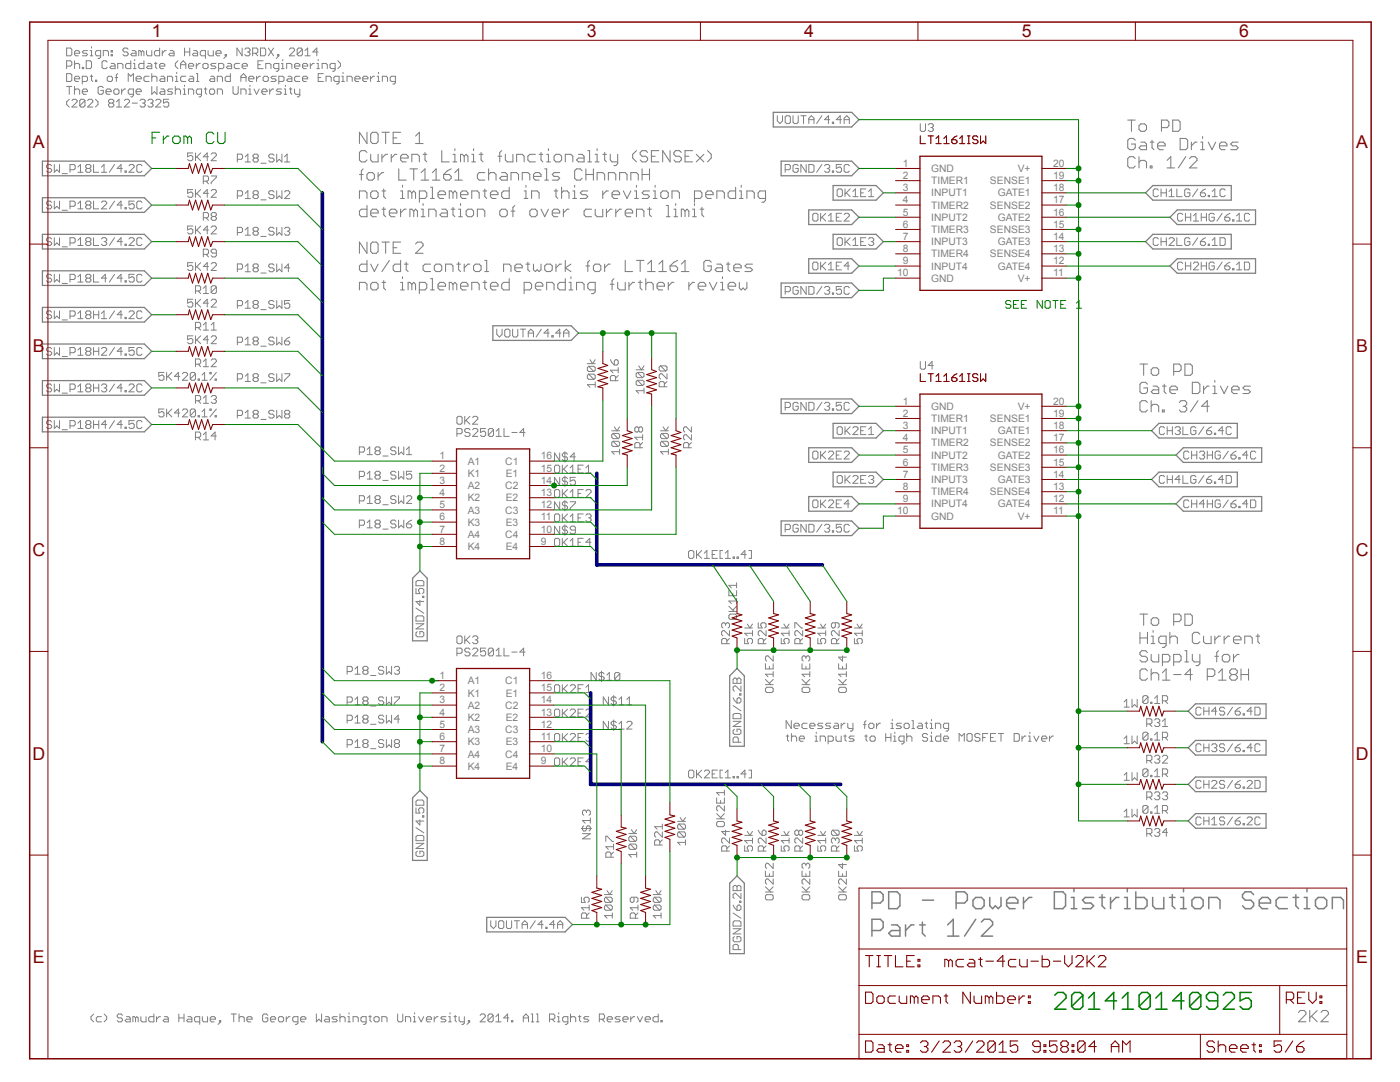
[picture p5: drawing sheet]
<svg xmlns="http://www.w3.org/2000/svg" width="279mm" height="216mm" viewBox="0 0 279 216" stroke-linecap="round" stroke-linejoin="round" font-family="sans-serif">
<defs><g id="words">
<g font-size="3.5" fill="#800000">
<text x="30.3" y="7.5">1</text>
<text x="73.7" y="7.5">2</text>
<text x="117.1" y="7.5">3</text>
<text x="160.5" y="7.5">4</text>
<text x="203.9" y="7.5">5</text>
<text x="247.3" y="7.5">6</text>
<text x="6.6" y="29.6">A</text>
<text x="270.7" y="29.6">A</text>
<text x="6.6" y="70.3">B</text>
<text x="270.7" y="70.3">B</text>
<text x="6.5" y="110.9">C</text>
<text x="270.6" y="110.9">C</text>
<text x="6.5" y="151.6">D</text>
<text x="270.6" y="151.6">D</text>
<text x="6.6" y="192.2">E</text>
<text x="270.7" y="192.2">E</text>
</g>
<g font-size="2.1" fill="#808080">
<text x="180.2" y="33.3">1</text>
<text x="180.2" y="35.7">2</text>
<text x="185.8" y="34.3">GND</text>
<text x="203.1" y="34.3">V+</text>
<text x="210.2" y="35.7">19</text>
<text x="210.2" y="33.3">20</text>
<text x="180.2" y="38.1">3</text>
<text x="180.2" y="40.6">4</text>
<text x="185.8" y="36.8">TIMER1</text>
<text x="185.8" y="39.2">INPUT1</text>
<text x="185.8" y="41.6">TIMER2</text>
<text x="197.6" y="41.6">SENSE2</text>
<text x="197.6" y="36.8">SENSE1</text>
<text x="199.1" y="39.2">GATE1</text>
<text x="210.2" y="40.6">17</text>
<text x="210.2" y="38.1">18</text>
<text x="180.2" y="43">5</text>
<text x="180.2" y="45.4">6</text>
<text x="180.2" y="47.9">7</text>
<text x="185.8" y="44.1">INPUT2</text>
<text x="185.8" y="46.5">TIMER3</text>
<text x="197.6" y="46.5">SENSE3</text>
<text x="199.1" y="44.1">GATE2</text>
<text x="210.2" y="47.9">14</text>
<text x="210.2" y="45.4">15</text>
<text x="210.2" y="43">16</text>
<text x="180.2" y="50.3">8</text>
<text x="180.2" y="52.7">9</text>
<text x="185.8" y="48.9">INPUT3</text>
<text x="185.8" y="51.4">TIMER4</text>
<text x="185.8" y="53.8">INPUT4</text>
<text x="197.6" y="51.4">SENSE4</text>
<text x="199.1" y="53.8">GATE4</text>
<text x="199.1" y="48.9">GATE3</text>
<text x="210.2" y="52.7">12</text>
<text x="210.2" y="50.3">13</text>
<text x="179.1" y="55.2">10</text>
<text x="185.8" y="56.2">GND</text>
<text x="203.1" y="56.2">V+</text>
<text x="210.2" y="55.2">11</text>
<text x="180.2" y="80.7">1</text>
<text x="180.2" y="83.2">2</text>
<text x="185.8" y="81.8">GND</text>
<text x="203.1" y="81.8">V+</text>
<text x="210.2" y="83.2">19</text>
<text x="210.2" y="80.7">20</text>
<text x="180.2" y="85.6">3</text>
<text x="180.2" y="88">4</text>
<text x="185.8" y="84.2">TIMER1</text>
<text x="185.8" y="86.7">INPUT1</text>
<text x="185.8" y="89.1">TIMER2</text>
<text x="197.6" y="89.1">SENSE2</text>
<text x="197.6" y="84.2">SENSE1</text>
<text x="199.1" y="86.7">GATE1</text>
<text x="210.2" y="88">17</text>
<text x="210.2" y="85.6">18</text>
<text x="87.7" y="91.7">1</text>
<text x="87.7" y="94.1">2</text>
<text x="93.3" y="92.8">A1</text>
<text x="93.3" y="95.2">K1</text>
<text x="100.8" y="92.8">C1</text>
<text x="100.9" y="95.2">E1</text>
<text x="107.9" y="94.1">15</text>
<text x="107.9" y="91.7">16</text>
<text x="180.2" y="90.5">5</text>
<text x="180.2" y="92.9">6</text>
<text x="180.2" y="95.3">7</text>
<text x="185.8" y="91.5">INPUT2</text>
<text x="185.8" y="94">TIMER3</text>
<text x="197.6" y="94">SENSE3</text>
<text x="199.1" y="91.5">GATE2</text>
<text x="210.2" y="95.3">14</text>
<text x="210.2" y="92.9">15</text>
<text x="210.2" y="90.5">16</text>
<text x="87.7" y="96.5">3</text>
<text x="87.7" y="99">4</text>
<text x="87.7" y="101.4">5</text>
<text x="93.3" y="97.6">A2</text>
<text x="93.3" y="100.1">K2</text>
<text x="100.8" y="97.6">C2</text>
<text x="100.9" y="100.1">E2</text>
<text x="107.9" y="101.4">12</text>
<text x="107.9" y="99">13</text>
<text x="107.9" y="96.5">14</text>
<text x="180.2" y="97.8">8</text>
<text x="180.2" y="100.2">9</text>
<text x="185.8" y="96.4">INPUT3</text>
<text x="185.8" y="98.8">TIMER4</text>
<text x="185.8" y="101.3">INPUT4</text>
<text x="197.6" y="98.8">SENSE4</text>
<text x="199.1" y="101.3">GATE4</text>
<text x="199.1" y="96.4">GATE3</text>
<text x="210.2" y="100.2">12</text>
<text x="210.2" y="97.8">13</text>
<text x="87.7" y="103.8">6</text>
<text x="87.7" y="106.3">7</text>
<text x="93.3" y="102.5">A3</text>
<text x="93.3" y="104.9">K3</text>
<text x="93.3" y="107.4">A4</text>
<text x="100.8" y="107.4">C4</text>
<text x="100.8" y="102.5">C3</text>
<text x="100.9" y="104.9">E3</text>
<text x="107.9" y="106.3">10</text>
<text x="107.9" y="103.8">11</text>
<text x="179.1" y="102.6">10</text>
<text x="185.8" y="103.7">GND</text>
<text x="203.1" y="103.7">V+</text>
<text x="210.2" y="102.6">11</text>
<text x="87.7" y="108.7">8</text>
<text x="93.3" y="109.8">K4</text>
<text x="100.9" y="109.8">E4</text>
<text x="107.9" y="108.7">9</text>
<text x="87.7" y="135.5">1</text>
<text x="87.7" y="137.9">2</text>
<text x="93.3" y="136.5">A1</text>
<text x="100.8" y="136.5">C1</text>
<text x="107.9" y="137.9">15</text>
<text x="107.9" y="135.5">16</text>
<text x="87.7" y="140.4">3</text>
<text x="87.7" y="142.8">4</text>
<text x="93.3" y="139">K1</text>
<text x="93.3" y="141.4">A2</text>
<text x="93.3" y="143.8">K2</text>
<text x="100.8" y="141.4">C2</text>
<text x="100.9" y="143.8">E2</text>
<text x="100.9" y="139">E1</text>
<text x="107.9" y="142.8">13</text>
<text x="107.9" y="140.4">14</text>
<text x="87.7" y="145.2">5</text>
<text x="87.7" y="147.7">6</text>
<text x="93.3" y="146.3">A3</text>
<text x="93.3" y="148.7">K3</text>
<text x="100.8" y="146.3">C3</text>
<text x="100.9" y="148.7">E3</text>
<text x="107.9" y="147.7">11</text>
<text x="107.9" y="145.2">12</text>
<text x="87.7" y="150.1">7</text>
<text x="87.7" y="152.5">8</text>
<text x="93.3" y="151.2">A4</text>
<text x="93.3" y="153.6">K4</text>
<text x="100.8" y="151.2">C4</text>
<text x="100.9" y="153.6">E4</text>
<text x="107.9" y="152.5">9</text>
<text x="107.9" y="150.1">10</text>
</g>
</g></defs>
<g fill="none" stroke="#808080" stroke-width=".3">
<path d="M177.4 177.9h1.6l.6 .6v2.2l-.6 .6h-1.6zM184.1 179.6h2.2M194.2 179.6l.5-.5h1.2l.5 .5v1.1l-.5 .6h-1.2l-.5-.6zM197.5 179.1v1.6l.6 .6 .5-.6 .6 .6 .6-.6v-1.6M204.3 179.1v2.2M205.9 179.1h-.5l-1.1 1.1M210.4 177.9h1.7l.6 .6v2.2l-.6 .6h-1.7zM213.8 179.1h.5v2.2M214.3 177.4v.5M218.3 179.1h-1.7l-.6 .5 .6 .6h1.1l.6 .5-.6 .6h-1.7M219.4 179.1h1.1M219.9 178.5v2.2l.6 .6"/>
<path d="M221.6 179.1v2.2M223.3 179.1h-.6l-1.1 1.1M224.4 179.1h.6v2.2M225 177.4v.5M226.7 177.9v3.4h1.6l.6-.6v-1.1l-.6-.5h-1.6M230 179.1v1.6l.6 .6h1.7v-2.2M233.4 179.1h1.1M234 178.5v2.2l.5 .6M235.6 179.1h.6v2.2M236.2 177.4v.5M237.9 179.6l.5-.5h1.2l.5 .5v1.1l-.5 .6h-1.2l-.5-.6zM250.2 178.5l-.6-.6h-1.1l-.5 .6v.6l.5 .5h1.1l.6 .6v.5l-.6 .6h-1.1l-.5-.6"/>
<path d="M256.9 179.1h-1.7l-.5 .5v1.1l.5 .6h1.7M258 179.1h1.2M258.6 178.5v2.2l.6 .6M260.3 179.1h.5v2.2M260.8 177.4v.5M263.1 179.1h1.1l.6 .5v1.1l-.6 .6h-1.1l-.6-.6v-1.1zM174 180.2h1.7l.6-.6v-1.1l-.6-.6h-1.7v3.4M174 185.7h1.7l.6-.6v-1.1l-.6-.6h-1.7v3.4M177.9 184.6h1.1l.6 .5v1.7h-1.7l-.5-.6 .5-.5h1.7M180.7 184.6v2.2M182.4 184.6h-.6l-1.1 1.1M183.5 184.6h1.2"/>
<path d="M184.1 184v2.2l.6 .6M189.1 186.8h2.3M189.1 184.6l1.1-1.2v3.4M190.8 180.2h1.7l.6-.6v-1.1l-.6-.6h-1.7v3.4M194.7 183.4l-2.2 3.4M195.9 184l.5-.6h1.1l.6 .6v.6l-2.2 2.2h2.2M200.9 180.2h2.2v-.6l-.5-.5h-1.1l-.6 .5v1.1l.6 .6h1.1M213.8 181.3h1.1M224.4 181.3h1.2M235.6 181.3h1.1M241.2 181.3v-2.2h1.7l.6 .5v1.7M251.3 180.2h2.3v-.6l-.6-.5h-1.1l-.6 .5v1.1l.6 .6h1.1"/>
<path d="M260.3 181.3h1.1M265.9 181.3v-2.2h1.7l.5 .5v1.7"/>
</g>
<g fill="none" stroke="#808080" stroke-width=".21">
<path d="M71.7 39.6v-1.5h1.2l.3 .4v1.1M71.7 34.8h.8M72.5 33.7l-.4 .4v1.8M73.2 26.4v2.2l-1.5-2.2v2.2M73.2 30.4l-.3-.3h-.8l-.4 .3v1.5l.4 .4h.8l.3-.4M73.6 34.4h.7l.4 .4v.8l-.4 .3h-.7l-.4-.3v-.8zM74 30.8v1.1l.3 .4h1.2v-1.5M74.3 26.4h.8l.4 .4v1.5l-.4 .3h-.8l-.3-.3v-1.5zM74.3 38.1h.8l.4 .4v.7l-.4 .4h-.8l-.3-.4v-.7zM75.5 34.4v1.5M76.2 26.4h1.5M76.2 30.8v1.5"/>
<path d="M76.2 38.1h.8M76.6 34.4h-.4l-.7 .8M76.6 37.7v1.5l.4 .4M77 26.4v2.2M77.3 30.8h-.3l-.8 .7M78.1 30.8v1.5M78.5 27.5h.7M79.2 30.8h-.4l-.7 .7M79.6 33.7v2.2h1.5M79.9 26.4h-1.4v2.2h1.4M79.9 31.5h1.5v-.3l-.3-.4h-.8l-.4 .4v.7l.4 .4h.8M79.9 38.1h.4v1.5"/>
<path d="M79.9 39.6h.8M80.3 37v.4M81.8 33.7h1.5M82.2 32.3v-1.5h1.1l.4 .4v1.1M82.2 38.5l-.4-.4h-.4v1.5M82.2 38.5v1.1M82.2 38.5l.4-.4 .3 .4v1.1M82.6 33.7v2.2M82.9 28.6h1.5M82.9 27.2l.8-.8v2.2M83.7 39.6h1.1l.4-.4v-.7l-.4-.4h-1.1v2.2M84.1 34.4l.7-.7v2.2"/>
<path d="M84.1 35.9h1.5M84.4 30.8h.8M84.8 30.4v1.5l.4 .4M85.9 39.6h.8M85.9 37.4h.4v2.2M86.3 35.9h1.5M86.3 34.4l.7-.7v2.2M87.4 38.8h1.5v-.3l-.4-.4h-.7l-.4 .4v.7l.4 .4h.7M88.2 30.1v2.2h1.5M88.5 34.8h1.2l.3 .4v.4l-.3 .3h-.8l-.4-.3zM90 33.7l-.7 .4-.8 .7M90.4 32.3h.8"/>
<path d="M90.4 30.8h.4v1.5M90.4 38.5l-.4-.4h-.3v1.5M90.4 38.5v1.1M90.4 38.5l.4-.4 .4 .4v1.1M90.8 29.7v.4M90.8 35.9h1.5M90.8 34.4l.7-.7v2.2M91.9 38.8h1.5v-.3l-.4-.4h-.7l-.4 .4v.7l.4 .4h.7M92.6 31.2l-.3-.4h-.4v1.5M92.6 31.2v1.1M92.6 31.2l.4-.4 .4 .4v1.1M94.1 32.3h.8"/>
<path d="M94.1 30.8h.4v1.5M94.1 39.6v-1.5h1.2l.3 .4v1.1M94.5 29.7v.4M95.6 30.8h.8M96 30.4v1.5l.4 .4M96.4 38.1h.7M96.8 34.4h-1.2l-.3 .4v.8l.3 .3h1.2M96.8 37.7v1.5l.3 .4M97.5 34.8l.4-.4h.7l.4 .4v1.1M97.5 33.7v2.2M97.9 38.8h1.5v-.3l-.4-.4h-.7l-.4 .4v.7l.4 .4h.7M99.4 31.2h.7"/>
<path d="M100.1 30.1l-.4 .3v1.9M100.1 34.4h.8l.3 .4v1.1h-1.1l-.4-.3 .4-.4h1.1M100.9 30.8v1.1l.3 .4h1.2v-1.5M101.6 37.4v2.2h-1.1l-.4-.4v-.7l.4-.4h1.1M102 35.9v-1.5h1.1l.4 .4v1.1M103.1 32.3v-1.5h1.1l.4 .4v1.1M104.2 35.9v-1.5h1.1l.4 .4v1.1M104.6 38.1h.4v1.5M104.6 39.6h.7M105 37v.4M106.1 39.6v-1.5h1.1l.4 .4v1.1M106.5 35.2h1.5v-.4l-.4-.4h-.8l-.3 .4v.8l.3 .3h.8"/>
<path d="M106.8 30.8h-1.1l-.4 .4v.7l.4 .4h1.1M107.6 30.8h.7M108 30.4v1.5l.3 .4M108.7 35.9h.8M108.7 33.7h.4v2.2M109.1 32.3h.7M109.1 30.8h.4v1.5M109.5 29.7v.4M110.6 31.2l.4-.4h.7l.4 .4v.7l-.4 .4h-.7l-.4-.4zM110.6 38.1h.7M111 37.7v1.5l.3 .4M111.7 34.4h-1.1l-.4 .4 .4 .4h.7l.4 .4-.4 .3h-1.1"/>
<path d="M112.1 37.4v2.2M112.1 38.5l.3-.4h.8l.4 .4v1.1M112.8 32.3v-1.5h1.1l.4 .4v1.1M114.3 38.1h.4v1.5M114.3 39.6h.8M114.7 37v.4M115.4 30.8h.8l.4 .4v1.1h-1.2l-.3-.4 .3-.4h1.2M116.2 34.1l-.4-.4h-.7l-.4 .4v1.5l.4 .3h.7l.4-.3M116.9 34.8h1.5M116.9 33.7v2.2M117.3 30.1h.4v2.2M117.3 32.3h.7"/>
<path d="M117.3 38.1h-1.1l-.4 .4 .4 .3h.7l.4 .4-.4 .4h-1.1M118.4 33.7v2.2M118.8 32.3h.7M118.8 30.8h.4v1.5M119.2 29.7v.4M119.2 35.9v-1.5h1.1l.4 .4v1.1M120.3 30.8h.7M120.3 38.1v1.5M120.7 30.4v1.5l.3 .4M121.4 35.9v-1.5h1.1l.4 .4v1.1M121.4 38.1h-.4l-.7 .7M121.8 30.8v1.1l.4 .4h1.1"/>
<path d="M122.2 38.8h1.5v-.3l-.4-.4h-.8l-.3 .4v.7l.3 .4h.8M123.3 30.8v1.9l-.4 .3h-.4M123.7 35.9v-1.5h1.1l.3 .4v1.1M124.4 38.1l.7 1.5 .8-1.5M125.9 35.9v-1.5h1.1l.4 .4v1.1M126.6 38.1h.4v1.5M126.6 39.6h.8M127 30.1l-.7 .7v.7l.7 .8M127 37v.4M128.1 34.8h1.5M128.1 33.7v2.2M129.2 30.4l-.3-.3h-.8l-.3 .3v.4l.3 .4h.8l.3 .3v.4l-.3 .4h-.8l-.3-.4"/>
<path d="M129.6 33.7v2.2M129.6 38.1h-1.1l-.4 .4 .4 .3h.7l.4 .4-.4 .4h-1.1M130 31.2h.7M130.4 38.1h.3v1.5M130.4 39.6h.7M130.7 37v.4M131.5 30.1h-1.5v2.2h1.5M131.9 38.5l.3-.4h.8l.4 .4v.7l-.4 .4h-.8l-.3-.4zM133.7 30.1v2.2l-1.5-2.2v2.2M134.1 39.6v-1.5h1.1l.4 .4v1.1M136 30.4l-.4-.3h-.7l-.4 .3v.4l.4 .4h.7l.4 .3v.4l-.4 .4h-.7l-.4-.4M136.7 31.2h.8"/>
<path d="M138.2 30.1h-1.5v2.2h1.5M138.6 39.6h1.1l.4-.4v-.7l-.4-.4h-1.1v2.2M139 30.8l1.5 1.5M140.5 30.8l-1.5 1.5M140.8 38.8h1.5v-.3l-.4-.4h-.7l-.4 .4v.7l.4 .4h.7M141.2 30.1l.7 .7v.7l-.7 .8M143.1 39.6v-1.5h1.1l.4 .4v1.1M146.8 37.4v2.2h-1.1l-.4-.4v-.7l.4-.4h1.1M147.6 38.1h.3v1.5M147.6 39.6h.7M147.9 37v.4M149.1 39.6v-1.5h1.1l.3 .4v1.1"/>
<path d="M152.8 39.6h-1.1l-.4-.4v-.7l.4-.4h1.1v1.9l-.4 .3h-.4M225.1 24h1.5M225.8 24v2.2M226.6 28l-.4-.4h-.8l-.3 .4v1.5l.3 .4h.8l.4-.4v-.8h-.8M226.6 31.6l-.4-.3h-.8l-.3 .3v1.5l.3 .4h.8l.4-.4M227.3 25.1l.4-.4h.7l.4 .4v.7l-.4 .4h-.7l-.4-.4zM227.3 32.4l.4-.4h.7l.4 .4v1.1M227.3 31.3v2.2M227.7 28.4h.7l.4 .3v1.2h-1.1l-.4-.4 .4-.4h1.1M229.6 28.4h.7M229.6 33.1h.3v.4h-.3zM229.9 28v1.5l.4 .4"/>
<path d="M231 29.1h1.5v-.4l-.3-.3h-.8l-.4 .3v.8l.4 .4h.8M231.8 25.5h1.1l.4-.4v-.8l-.4-.3h-1.1v2.2M232.9 33.5h1.5M232.9 32l.8-.7v2.2M234 24h1.2l.3 .3v1.5l-.3 .4h-1.2zM235.5 27.6h1.1l.4 .4v1.5l-.4 .4h-1.1zM236.6 31.3l-1.4 2.2M237.4 31.6l.4-.3h.7l.4 .3v.4l-1.5 1.5h1.5M237.8 28.4v1.5M238.9 28.4h-.4l-.7 .7M239.6 29.9h.8M239.6 28.4h.4v1.5"/>
<path d="M240 27.2v.4M241.1 28.4l.8 1.5 .7-1.5M243.4 29.1h1.5v-.4l-.4-.3h-.8l-.3 .3v.8l.3 .4h.8M247.1 28.4h-1.1l-.4 .3 .4 .4h.7l.4 .4-.4 .4h-1.1M71.7 57.8v-1.5h1.2l.3 .4v1.1M73.2 41v2.2h-1.1l-.4-.3v-.8l.4-.4h1.1M73.2 48.3v2.2l-1.5-2.2v2.2M73.2 52v2.2h-1.1l-.4-.4v-.7l.4-.4h1.1M74 42.5h1.5v-.4l-.4-.4h-.8l-.3 .4v.8l.3 .3h.8M74 52.7l.7 1.5 .8-1.5M74.3 48.3h.8l.4 .4v1.5l-.4 .3h-.8l-.3-.3v-1.5zM74.3 56.3h.8l.4 .4v.8l-.4 .3h-.8l-.3-.3v-.8z"/>
<path d="M76.2 41.7h.8M76.2 48.3h1.5M76.2 56.3h.8M76.6 41.4v1.5l.4 .3M76.6 56v1.5l.4 .3M77 48.3v2.2M77.7 42.5h1.5v-.4l-.4-.4h-.7l-.4 .4v.8l.4 .3h.7M77.7 52l-1.5 2.2M78.5 49.4h.7M79.9 48.3h-1.4v2.2h1.4M79.9 52v2.2h-1.1l-.3-.4v-.7l.3-.4h1.1M79.9 41.7v1.5"/>
<path d="M79.9 56.3h.4v1.5M79.9 57.8h.8M80.3 55.2v.4M80.7 52.7h.7M81.1 41.7h-.4l-.8 .8M81.1 52.3v1.5l.3 .4M82.2 56.7l-.4-.4h-.4v1.5M82.2 56.7v1.1M82.2 56.7l.4-.4 .3 .4v1.1M82.6 42.1v1.1M82.6 42.1l-.4-.4h-.4v1.5M82.6 42.1l.3-.4 .4 .4v1.1"/>
<path d="M82.9 48.7l.4-.4h.8l.3 .4v.3l-1.5 1.5h1.5M83.7 57.8h1.1l.4-.3v-.8l-.4-.4h-1.1v2.3M84.1 43.2h.7M84.1 41.7h.3v1.5M84.4 40.6v.4M85.6 43.2v-1.5h1.1l.3 .4v1.1M85.9 55.6h.4v2.2M85.9 52.7h-1.1l-.4 .4v.7l.4 .4h1.1M85.9 57.8h.8M86.7 53.1l.3-.4h.8l.4 .4v.7l-.4 .4h-.8l-.3-.4zM87.4 57.1h1.5v-.4l-.4-.4h-.7l-.4 .4v.8l.4 .3h.7M88.2 41.7h.7l.4 .4v1.1h-1.1l-.4-.3 .4-.4h1.1"/>
<path d="M88.9 54.2v-1.5h1.1l.4 .4v1.1M90 41.7h.8M90.4 56.7l-.4-.4h-.3v1.5M90.4 41.4v1.5l.4 .3M90.4 56.7v1.1M90.4 56.7l.4-.4 .4 .4v1.1M91.2 52.7h.7M91.5 41.7h.4v1.5M91.5 52.3v1.5l.4 .4M91.5 43.2h.8M91.9 40.6v.4M91.9 57.1h1.5v-.4l-.4-.4h-.7l-.4 .4v.8l.4 .3h.7"/>
<path d="M92.6 52.7v1.5M93.4 41.7h.7l.4 .4v.8l-.4 .3h-.7l-.4-.3v-.8zM93.8 52.7h-.4l-.8 .7M94.1 57.8v-1.5h1.2l.3 .4v1.1M94.5 53.1l.4-.4h.7l.4 .4v.7l-.4 .4h-.7l-.4-.4zM95.3 43.2v-1.5h1.1l.4 .4v1.1M96.4 56.3h.7M96.8 56v1.5l.3 .3M96.8 54.2h.7M96.8 52h.3v2.2M97.9 57.1h1.5v-.4l-.4-.4h-.7l-.4 .4v.8l.4 .3h.7M100.1 41.7h.8l.3 .4v.8l-.3 .3h-.8l-.4-.3v-.8z"/>
<path d="M100.5 54.2v-1.5h1.1l.4 .4v1.1M101.6 55.6v2.2h-1.1l-.4-.3v-.8l.4-.4h1.1M102 42.1h.7M102.7 41l-.3 .4v1.8M102.7 53.4h1.5v-.3l-.3-.4h-.8l-.4 .4v.7l.4 .4h.8M104.6 57.8h1.1l.4-.3v-.8l-.4-.4h-1.1v2.3M105 52.7h.7M105.3 52.3v1.5l.4 .4M106.1 41.7h.7l.4 .4v.8l-.4 .3h-.7l-.4-.3v-.8zM106.5 52.7v1.1l.3 .4 .4-.4 .4 .4 .4-.4v-1.1M106.8 57.1h1.5v-.4l-.3-.4h-.8l-.4 .4v.8l.4 .3h.8M108 41.7l.7 1.5 .8-1.5"/>
<path d="M108.7 53.1l.4-.4h.7l.4 .4v.7l-.4 .4h-.7l-.4-.4zM109.1 57.8v-1.5h1.1l.4 .4v1.1M110.2 42.5h1.5v-.4l-.4-.4h-.7l-.4 .4v.8l.4 .3h.7M111 52.7v1.5M112.1 52.7h-.4l-.7 .7M112.4 41.7v1.5M112.8 52v2.2M112.8 55.6v2.2h-1.1l-.4-.3v-.8l.4-.4h1.1M113.6 41.7h-.4l-.8 .8M113.6 56.3h.3v1.5M113.6 57.8h.7M113.9 52.7l-1.1 .7 1.1 .8"/>
<path d="M113.9 55.2v.4M115.1 57.8v-1.5h1.1l.4 .4v1.1M116.9 53.1h.8M117.7 52l-.4 .3v1.9M118 41.7h-1.1l-.3 .4v.8l.3 .3h1.1M118.8 52.7h.7l.4 .4v.7l-.4 .4h-.7l-.4-.4v-.7zM118.8 41.7v1.2l.4 .3h1.1v-1.5M118.8 57.8h-1.1l-.4-.3v-.8l.4-.4h1.1v1.9l-.4 .4h-.4M120.7 52.7v1.5M121 41.7v1.5M121.8 52.7h-.4l-.7 .7M121.8 56.7h.7"/>
<path d="M122.2 41.7h-.4l-.8 .8M122.5 55.6l-.3 .4v1.8M122.9 41.7v1.5M123.3 56.3v1.2l.4 .3h1.1v-1.5M124 41.7h-.3l-.8 .8M124.8 42.5h1.5v-.4l-.4-.4h-.8l-.3 .4v.8l.3 .3h.8M124.8 52v2.2h1.5M125.5 56.3v1.5M126.6 56.3h-.3l-.8 .8M127 43.2v-1.5h1.1l.4 .4v1.1M127 52h1.5M127.4 56.3h.7"/>
<path d="M127.8 52v2.2M127.8 56v1.5l.3 .3M128.9 56.7l.3-.4h.8l.4 .4v1.1M128.9 55.6v2.2M129.2 52.7l.8-.7v2.2M129.2 41.7h.8M129.2 54.2h1.5M129.6 41.4v1.5l.4 .3M131.1 57.1h1.5v-.4l-.4-.4h-.7l-.4 .4v.8l.4 .3h.7M131.5 52.7l.7-.7v2.2M131.5 54.2h1.5M133 41h.4v2.2"/>
<path d="M133 43.2h.7M133.4 56.3v1.5M133.7 53.1h1.2l.3 .3v.4l-.3 .4h-.8l-.4-.4zM134.5 43.2h.7M134.5 41.7h.4v1.5M134.5 56.3h-.4l-.7 .8M134.9 40.6v.4M135.2 52l-.7 .3-.8 .8M136 52.7l.7-.7v2.2M136 54.2h1.5M136.7 42.1l-.3-.4h-.4v1.5M136.7 42.1v1.1"/>
<path d="M136.7 42.1l.4-.4 .4 .4v1.1M137.5 56.3v1.5M138.2 41.7h.4v1.5M138.2 43.2h.8M138.6 40.6v.4M138.6 56.3h-.4l-.7 .8M139.3 57.1h1.5v-.4l-.3-.4h-.8l-.4 .4v.8l.4 .3h.8M139.7 41.7h.8M140.1 41.4v1.5l.4 .3M141.6 56.3l.7 1.5 .8-1.5M141.9 52.3l-.3-.3h-.8l-.3 .3v1.5l.3 .4h.8l.3-.4v-.7h-.7M143.1 52.7h.7l.4 .4v1.1h-1.1l-.4-.4 .4-.4h1.1"/>
<path d="M143.8 56.3h.4v1.5M143.8 57.8h.8M144.2 55.2v.4M144.9 52.7h.8M145.3 57.1h1.5v-.4l-.4-.4h-.7l-.4 .4v.8l.4 .3h.7M145.3 52.3v1.5l.4 .4M146.4 53.4h1.5v-.3l-.3-.4h-.8l-.4 .4v.7l.4 .4h.8M147.6 56.3v1.2l.3 .3 .4-.3 .4 .3 .4-.3v-1.2M150.2 52.7h-1.1l-.4 .4 .4 .3h.7l.4 .4-.4 .4h-1.1M227.5 72.6h1.5M228.2 72.6v2.3M229 76.7l-.4-.4h-.7l-.4 .4v1.5l.4 .3h.7l.4-.3v-.8h-.8"/>
<path d="M229.7 79.9v2.3M230.1 73.4h.8l.3 .4v.7l-.3 .4h-.8l-.4-.4v-.7zM230.1 77h.8l.3 .4v1.1h-1.1l-.4-.3 .4-.4h1.1M232 77h.7M232.3 76.7v1.5l.4 .3M233.5 77.8h1.5v-.4l-.4-.4h-.8l-.3 .4v.8l.3 .3h.8M234.2 74.1h1.2l.3-.3v-.8l-.3-.4h-1.2v2.3M236.5 72.6h1.1l.4 .4v1.5l-.4 .4h-1.1zM238 76.3h1.1l.4 .4v1.5l-.4 .3h-1.1zM239.1 79.9l-1.5 2.3M240.2 77v1.5M241.3 77h-.4l-.7 .8"/>
<path d="M242.1 77h.3v1.5M242.1 78.5h.7M242.4 75.9v.4M243.6 77l.7 1.5 .7-1.5M245.8 77.8h1.5v-.4l-.4-.4h-.7l-.4 .4v.8l.4 .3h.7M249.5 77h-1.1l-.3 .4 .3 .4h.8l.3 .4-.3 .3h-1.1M229 80.3l-.4-.4h-.7l-.4 .4v1.5l.4 .4h.7l.4-.4M229.7 81.1l.4-.4h.8l.3 .4v1.1M232 81.8h.3v.4h-.3zM235.4 80.3l.3-.4h.8l.3 .4v.4l-.3 .4M236.1 81.1h.4M236.5 81.1l.3 .3v.4l-.3 .4h-.8l-.3-.4"/>
<path d="M241.3 81.1h-1.5l1.1-1.2v2.3M227.5 122.5h1.5M227.5 126.2v2.2M227.5 127.3h1.5M228.2 122.5v2.3M229 133.9l-.4-.4h-.7l-.4 .4v1.5l.4 .3h.7l.4-.3M229 130.2l-.4-.4h-.7l-.4 .4v.4l.4 .4h.7l.4 .3v.4l-.4 .4h-.7l-.4-.4M229 126.2v2.2M229.7 130.6v1.1l.4 .4h1.1v-1.5M229.7 123.7l.4-.4h.8l.3 .4v.7l-.3 .4h-.8l-.4-.4zM229.7 134.6l.4-.4h.8l.3 .4v1.1M229.7 133.5v2.2"/>
<path d="M229.7 126.9h.4v1.5M229.7 128.4h.8M230.1 125.8v.4M232 134.2l.7-.7v2.2M232 132.1h1.1l.4-.4v-.7l-.4-.4h-1.1v2.2M232 135.7h1.5M232.7 128.4h-1.1l-.4-.3v-.8l.4-.4h1.1v1.9l-.4 .4h-.3M233.5 127.3l.3-.4h.8l.4 .4v1.1M233.5 126.2v2.2M234.2 124h1.2l.3-.3v-.8l-.3-.4h-1.2v2.3M234.2 132.1h1.2l.3-.4v-.7l-.3-.4h-1.2v2.2M234.2 134.6h1.5"/>
<path d="M236.5 122.5h1.1l.4 .4v1.5l-.4 .4h-1.1zM236.5 129.8h.3v2.3M236.5 132.1h.7M238 130.6v1.1l.3 .4h1.2M238 134.6h-1.5l1.1-1.1v2.2M239.5 126.6l-.4-.4h-.8l-.3 .4v1.5l.3 .3h.8l.4-.3M239.5 130.6v1.8l-.4 .4h-.4M240.2 126.9v1.2l.4 .3h1.1v-1.5M240.9 135h1.2l.3-.4v-.7l-.3-.4h-1.2v2.2M242.4 126.9v1.5M242.4 131h.8M243.2 129.8l-.4 .4v1.9"/>
<path d="M243.2 134.2l.7-.7v2.2M243.2 135.7h1.5M243.6 126.9h-.4l-.8 .8M243.9 131l.4-.4h.7l.4 .4v.7l-.4 .4h-.7l-.4-.4zM244.3 126.9v1.5M245.4 126.9h-.4l-.7 .8M245.8 134.6l-.4-.4v-.3l.4-.4h.7l.4 .4v.3l-.4 .4M245.8 134.6l-.4 .4v.4l.4 .3h.7l.4-.3v-.4l-.4-.4M245.8 134.6h.7M246.2 127.7h1.5v-.4l-.4-.4h-.8l-.3 .4v.8l.3 .3h.8M246.2 130.6v1.5M247.3 130.6h-.4l-.7 .7"/>
<path d="M247.7 133.5v2.2M247.7 134.6h1.5M248.4 128.4v-1.5h1.1l.4 .4v1.1M249.2 133.5v2.2M250.7 126.9h.7M251 126.6v1.5l.4 .3M259.1 202l.4-.4h.8l.3 .4v.4l-1.5 1.5h1.5M261.4 201.6v2.3M261.7 202.8l1.2 1.1M262.9 201.6l-1.5 1.5M263.6 202l.4-.4h.8l.3 .4v.4l-1.5 1.5h1.5"/>
</g>
<g fill="none" stroke="#808080" stroke-width=".2">
<path d="M13.3 9.6h.8l.2 .2v1.1l-.2 .2h-.8zM13.3 13.2h.8l.2-.3v-.5l-.2-.3h-.8v1.6M13.3 14.7h.8l.2 .2v1.1l-.2 .3h-.8zM13.3 17.3h1M13.8 19.8l-.5 .5v.5l.5 .6M13.8 17.3v1.5M14.9 10.6h1v-.2l-.3-.3h-.5l-.2 .3v.5l.2 .2h.5M14.9 12.1v1.6M14.9 15.7h1v-.2l-.3-.3h-.5l-.2 .3v.5l.2 .3h.5M14.9 17.3v1.5M14.9 12.9l.2-.2h.5l.3 .2v.8M14.9 18l.2-.2h.5l.3 .2v.8"/>
<path d="M16.4 13.4h.3v.3h-.3zM16.4 16.3h.8l.3-.3v-.5l-.3-.3h-.8v1.6M16.4 18.3h1.1v-.3l-.3-.2h-.5l-.3 .2v.5l.3 .3h.5M17.2 12.1h.8l.3 .3v1l-.3 .3h-.8zM17.5 10.1h-.8l-.3 .3 .3 .2h.5l.3 .3-.3 .2h-.8M18 11.1h.5M18 10.1h.3v1M18 15.2h.5M18.3 9.3v.3M18.3 14.9v1.1l.2 .3M19 16h.3v.3h-.3zM19 19.8l.6 .5v.5l-.6 .6"/>
<path d="M20.1 11.1h-.8l-.3-.2v-.5l.3-.3h.8v1.3l-.3 .3h-.2M20.6 11.1v-1h.8l.3 .3v.7M20.6 17.5l-.3-.2h-.5l-.2 .2v1l.2 .3h.5l.3-.3v-.5h-.5M21.1 18.3h1.1v-.3l-.3-.2h-.5l-.3 .2v.5l.3 .3h.5M21.4 15.5l.3-.3h.5l.2 .3v.5l-.2 .3h-.5l-.3-.3zM21.4 12.4l-.3-.3h-.5l-.2 .3v1l.2 .3h.5l.3-.3M22.2 10.9h.2v.2h-.2zM22.2 10.1h.2v.3h-.2zM22.2 12.7h.5l.3 .2v.8h-.8l-.3-.3 .3-.2h.8M23 15.5h.5M23 17.8h.5l.2 .2v.5l-.2 .3h-.5l-.3-.3v-.5zM23.5 13.7v-1h.8l.2 .2v.8"/>
<path d="M23.5 14.7l-.3 .2v1.4M24.3 17.8v1M25.1 17.8h-.3l-.5 .5M25.6 9.8l-.3-.2h-.5l-.3 .2v.3l.3 .3h.5l.3 .2v.3l-.3 .2h-.5l-.3-.2M25.6 16.3v-1.6l.5 .5 .5-.5v1.6M26.1 12.1v1.6h-.8l-.2-.3v-.5l.2-.2h.8M26.4 10.1h.5l.3 .3v.7h-.8l-.3-.2 .3-.3h.8M26.6 12.7h.3v1M26.6 13.7h.6M26.6 18.8h-.8l-.2-.3v-.5l.2-.2h.8v1.3l-.2 .2h-.3M26.9 11.9v.2M27.2 15.7h1v-.2l-.3-.3h-.5l-.2 .3v.5l.2 .3h.5"/>
<path d="M27.2 18.3h1v-.3l-.3-.2h-.5l-.2 .2v.5l.2 .3h.5M28.2 10.4l-.3-.3h-.2v1M28.2 10.4v.7M28.2 10.4l.2-.3 .3 .3v.7M28.7 12.1v1.6h-.8l-.2-.3v-.5l.2-.2h.8M29.3 10.1v.8l.2 .2h.8v-1M29.5 12.7h.5l.3 .2v.8h-.8l-.2-.3 .2-.2h.8M29.8 15.2h-.8l-.3 .3v.5l.3 .3h.8M30.3 14.7v1.6M30.3 17.3v1.5l.5-.5 .5 .5v-1.5M30.3 15.5l.2-.3h.6l.2 .3v.8M30.8 12.7h.5"/>
<path d="M31.1 12.4v1l.2 .3M31.9 9.6v1.5h-.8l-.3-.2v-.5l.3-.3h.8M31.9 13.2h1v-.3l-.3-.2h-.5l-.2 .2v.5l.2 .3h.5M32.1 15.2h.5l.3 .3v.8h-.8l-.2-.3 .2-.3h.8M32.1 17.8h.5l.3 .2v.8h-.8l-.2-.3 .2-.2h.8M32.4 10.1v1M33.2 10.1h-.3l-.5 .5M33.4 16.3v-1.1h.8l.3 .3v.8M33.7 19.8h-1.1v.8l.8-.3 .3 .3v.5l-.3 .3h-.5l-.3-.3M34 10.1h.5l.2 .3v.7h-.7l-.3-.2 .3-.3h.7M34.5 17.8h-.8l-.3 .2 .3 .3h.5l.3 .2-.3 .3h-.8M35 17.3v1.5"/>
<path d="M35 18l.3-.2h.5l.2 .2v.8M35 16.3h.5M35 15.2h.3v1.1M35.3 14.4v.3M35.5 12.1l-.5 .6v.5l.5 .5M36 13.7v-1l.6-.6 .5 .6v1M36 12.9h1.1M36.6 17.8h.2v1M36.6 18.8h.5M36.8 10.4h1.1M36.8 9.6v1.5M36.8 17v.3"/>
<path d="M37.1 15.2h-.8l-.3 .3v.5l.3 .3h.8M37.6 13.2h1.1v-.3l-.3-.2h-.5l-.3 .2v.5l.3 .3h.5M37.6 18.8v-1h.8l.3 .2v.8M37.9 9.6v1.5M37.9 15.2h.5l.3 .3v.8h-.8l-.3-.3 .3-.3h.8M38.7 10.1h.5l.2 .3v.7h-.7l-.3-.2 .3-.3h.7M39.2 14.7h.2v1.6M39.2 12.7v1M39.2 16.3h.5M40 12.7h-.3l-.5 .5M40.2 18.8h-.8l-.2-.3v-.5l.2-.2h.8v1.3l-.2 .2h-.3M40.5 12.9l.2-.2h.6l.2 .2v.5l-.2 .3h-.6l-.2-.3z"/>
<path d="M40.7 17.8h.6M41 11.1h-.8l-.2-.2v-.5l.2-.3h.8v1.6M41 17.5v1l.3 .3M41.5 10.1v.8l.3 .2h.8v-1M42.1 15.2h.5l.2 .3v.8h-.7l-.3-.3 .3-.3h.7M42.1 17.8h.5l.2 .2v.5l-.2 .3h-.5l-.3-.3v-.5zM43.1 10.6h1v-.2l-.2-.3h-.5l-.3 .3v.5l.3 .2h.5M43.1 12.7h-.8l-.2 .2 .2 .3h.5l.3 .2-.3 .3h-.7M43.4 16.3v-1.1h.7l.3 .3v.8M43.4 18.8v-1h.7l.3 .2v.8M43.6 13.7h.8l.3-.3v-.5l-.3-.2h-.8v1.5M44.9 10.9h.3v.2h-.3z"/>
<path d="M45.2 11.1l-.5 .6M45.4 12.7h.6l.2 .2v.8h-.8l-.2-.3 .2-.2h.8M46 14.7v1.6h-.8l-.3-.3v-.5l.3-.3h.8M46.5 17.3v1.2l.3 .3h.5l.2-.3v-1.2M47.8 12.7h-.8l-.2 .2v.5l.2 .3h.8M48.1 15.5h1M48.1 16.3v-1.1l.5-.5 .5 .5v1.1M48.1 18.8v-1h.8l.2 .2v.8M48.3 9.6v1.5l-1-1.5v1.5M48.3 13.2h1.1v-.3l-.3-.2h-.5l-.3 .2v.5l.3 .3h.5M48.9 9.8l.2-.2h.5l.3 .2v.3l-.3 .3M49.4 10.4h.2"/>
<path d="M49.6 10.4l.3 .2v.3l-.3 .2h-.5l-.2-.2M49.6 17.8h.3v1M49.6 15.7h1.1v-.2l-.3-.3h-.5l-.3 .3v.5l.3 .3h.5M49.6 18.8h.6M49.9 17v.3M50.4 10.6h.8l.3-.2v-.6l-.3-.2h-.8v1.5M50.7 17.8l.5 1 .5-1M50.9 10.6l.6 .5M51.2 15.2v1.1M51.5 12.9h.5M52 9.6h.8l.2 .2v1.1l-.2 .2h-.8zM52 15.2h-.3l-.5 .5"/>
<path d="M52.3 18.3h1v-.3l-.3-.2h-.5l-.2 .2v.5l.2 .3h.5M52.5 12.1h-1v1.6h1M52.5 15.5l.3-.3h.5l.3 .3v.5l-.3 .3h-.5l-.3-.3zM53 13.7v-1h.8l.3 .2v.8M53.6 9.6l1 1.5M53.8 17.8v1M54.6 9.6l-1 1.5M54.6 17.8h-.3l-.5 .5M55.1 15.2h-.8l-.2 .3 .2 .2h.6l.2 .3-.2 .3h-.8M55.4 10.9h.2v.2h-.2zM55.6 11.1l-.5 .6M55.6 13.7h-.7l-.3-.3v-.5l.3-.2h.7v1.2l-.2 .3h-.3"/>
<path d="M55.6 16.3h.8l.3-.3v-.5l-.3-.3h-.8v1.6M56.2 12.7h.2v1M56.2 13.7h.5M56.2 17.8h-.8l-.3 .2 .3 .3h.5l.3 .2-.3 .3h-.8M56.4 11.9v.2M56.7 17.8h.3v1M56.7 18.8h.5M57 17v.3M57.2 13.7v-1h.8l.3 .2v.8M57.5 15.2h.5l.3 .3v.8h-.8l-.3-.3 .3-.3h.8M57.7 9.8l.3-.2h.5l.3 .2v.3l-1.1 1h1.1M57.7 17.8h.6"/>
<path d="M58 17.5v1l.3 .3M58.8 13.2h1v-.3l-.2-.2h-.5l-.3 .2v.5l.3 .3h.5M58.8 17.8v.7l.3 .3h.7M59.8 15.2h-.7l-.3 .3v.5l.3 .3h.7M59.8 17.8v1.3l-.2 .2h-.3M60.3 9.8v1.1l-.2 .2h-.5l-.3-.2M60.3 9.8l-.2-.2h-.5l-.3 .2v1.1M60.3 9.8l-1 1.1M60.4 13.2h1v-.3l-.3-.2h-.5l-.2 .2v.5l.2 .3h.5M60.4 15.7h1v-.2l-.3-.3h-.5l-.2 .3v.5l.2 .3h.5M60.9 11.1h1M60.9 10.1l.5-.5v1.5"/>
<path d="M61.9 12.7v1M62.7 12.7h-.3l-.5 .5M63.2 12.7h.3v1M63.2 13.7h.6M63.5 10.4h-1.1l.8-.8v1.5M63.5 11.9v.2M63.5 15.5h.5M64.3 13.7v-1h.8l.2 .2v.8M64.5 14.7h-1v1.6h1M65.1 16.3v-1.1h.7l.3 .3v.8M66.9 13.7h-.8l-.3-.3v-.5l.3-.2h.8v1.2l-.3 .3h-.2M67.4 12.1l.5 .6v.5l-.5 .5"/>
<path d="M67.7 16.3h-.8l-.3-.3v-.5l.3-.3h.8v1.3l-.3 .3h-.2M68.2 16.3h.5M68.2 15.2h.3v1.1M68.5 14.4v.3M69.3 16.3v-1.1h.7l.3 .3v.8M70.8 15.7h1.1v-.2l-.3-.3h-.5l-.3 .3v.5l.3 .3h.5M72.4 15.7h1v-.2l-.2-.3h-.6l-.2 .3v.5l.2 .3h.6M74 15.2v1.1M74.7 15.2h-.2l-.5 .5M75.3 16.3h.5M75.3 15.2h.2v1.1M75.5 14.4v.3"/>
<path d="M76.3 16.3v-1.1h.8l.2 .3v.8M78.9 16.3h-.8l-.2-.3v-.5l.2-.3h.8v1.3l-.2 .3h-.3M10.3 33.1l-.3-.3h-.5l-.2 .3v.2l.2 .3h.5l.3 .3v.2l-.3 .3h-.5l-.2-.3M10.8 32.8v1.6l.5-.5 .6 .5v-1.6M12.4 34.6h1M14 33.9h.8l.2-.3v-.5l-.2-.3h-.8v1.6M14.4 20.1l.2-.3h.5l.3 .3v.2l-1 1.1h1M15.5 34.4h1.1M15.5 33.3l.6-.5v1.6M17 20.1l-.3-.3h-.5l-.3 .3v1M17 20.1v1l-.3 .3h-.5l-.3-.3M17 20.1l-1.1 1"/>
<path d="M17.4 33.6l-.3-.3v-.2l.3-.3h.5l.2 .3v.2l-.2 .3M17.4 33.6l-.3 .3v.2l.3 .3h.5l.2-.3v-.2l-.2-.3M17.4 33.6h.5M17.5 20.1l.2-.3h.6l.2 .3v.2l-1 1.1h1M18.7 32.8v1.6h1M20.2 34.4h1.1M20.2 33.3l.6-.5v1.6M21.9 20.6l-.2-.3v-.2l.2-.3h.5l.3 .3v.2l-.3 .3M21.9 20.6l-.2 .2v.3l.2 .3h.5l.3-.3v-.3l-.3-.2M21.9 20.6h.5M22.9 32.8l-1.1 1.6M23.2 20.3l.5-.5v1.6"/>
<path d="M23.2 21.4h1.1M24.4 33.6h-1l.8-.8v1.6M24.8 20.1l.3-.3h.5l.2 .3v.2l-1 1.1h1M25 34.1h.2v.3h-.2zM25.7 33.1l.3-.3h.5l.3 .3v.2l-1.1 1.1h1.1M26.4 20.6h1M27.9 20.1l.3-.3h.5l.3 .3v.2l-.3 .3M28.3 33.1l-.2-.3h-.5l-.3 .3v1l.3 .3h.5l.2-.3M28.4 20.6h.3M28.7 20.6l.3 .2v.3l-.3 .3h-.5l-.3-.3M29.5 20.1l.3-.3h.5l.2 .3v.2l-.2 .3M30 20.6h.3"/>
<path d="M30.3 20.6l.2 .2v.3l-.2 .3h-.5l-.3-.3M31.1 20.1l.2-.3h.6l.2 .3v.2l-1 1.1h1M38.5 30.5h-1.1v.8l.8-.3 .3 .3v.5l-.3 .3h-.5l-.3-.3M38.5 37.8h-1.1v.8l.6-.3h.2l.3 .3v.5l-.3 .3h-.5l-.3-.3M39 30.5v1.6M39 37.8v1.6M39.3 31.3l.7 .8M39.3 38.6l.7 .8M40 30.5l-1 1.1M40 37.8l-1 1.1M40.6 36.2h.8l.2-.3v-.5l-.2-.3h-.8v1.6M41.1 36.2l.5 .5"/>
<path d="M41.6 31.3h-1l.8-.8v1.6M41.6 38.6h-1l.8-.8v1.6M42.1 30.8l.3-.3h.5l.3 .3v.2l-1.1 1.1h1.1M42.1 35.1h1.1v.3l-1.1 1v.3M42.1 38.1l.3-.3h.5l.3 .3v.2l-1.1 1.1h1.1M47.4 31.8h.8l.2-.3v-.5l-.2-.2h-.8v1.5M47.4 39.1h.8l.2-.3v-.5l-.2-.2h-.8v1.5M48.9 38.6l.6-.5v1.5M48.9 31.3l.6-.5v1.5M48.9 32.3h1.1M48.9 39.6h1.1M50.8 31.5l-.3-.2v-.3l.3-.2h.5l.2 .2v.3l-.2 .2"/>
<path d="M50.8 38.8l-.3-.2v-.3l.3-.2h.5l.2 .2v.3l-.2 .2M50.8 31.5l-.3 .3v.2l.3 .3h.5l.2-.3v-.2l-.2-.3M50.8 38.8l-.3 .3v.2l.3 .3h.5l.2-.3v-.2l-.2-.3M50.8 31.5h.5M50.8 38.8h.5M52.1 32.6h1M52.1 39.9h1M54.7 38.3l-.3-.2h-.5l-.3 .2v.3l.3 .2h.5l.3 .3v.2l-.3 .3h-.5l-.3-.3M54.7 31l-.3-.2h-.5l-.3 .2v.3l.3 .2h.5l.3 .3v.2l-.3 .3h-.5l-.3-.3M55.2 30.8v1.5l.5-.5 .6 .5v-1.5M55.2 38.1v1.5l.5-.5 .6 .5v-1.5M56.8 32.3h1"/>
<path d="M56.8 31.3l.5-.5v1.5M56.8 38.3l.2-.2h.6l.2 .2v.3l-1 1h1M155.1 23.1v1l.6 .6 .5-.6v-1M156.7 33.9h.8l.2-.3v-.5l-.2-.3h-.8v1.6M156.7 23.3l.3-.2h.5l.2 .2v1.1l-.2 .3h-.5l-.3-.3zM158.3 23.1v1.3l.2 .3h.5l.3-.3v-1.3M159.3 33.1l-.3-.3h-.5l-.2 .3v1l.2 .3h.5l.3-.3v-.5h-.5M159.8 23.1h1.1M160.4 23.1v1.6M160.9 32.8v1.6l-1.1-1.6v1.6M161.4 24.7v-1.1l.5-.5 .6 .5v1.1M161.4 32.8h.8l.3 .3v1l-.3 .3h-.8z"/>
<path d="M161.4 23.9h1.1M164 23.1l-1 1.6M164 32.8l-1 1.6M164.5 33.1l.3-.3h.5l.3 .3v.2l-.3 .3M165.1 33.6h.2M165.3 33.6l.3 .3v.2l-.3 .3h-.5l-.3-.3M165.6 23.9h-1.1l.8-.8v1.6M166.1 34.1h.3v.3h-.3zM166.1 24.4h.3v.3h-.3zM167.1 38l.2-.3h.5l.3 .3v1l-.3 .2h-.5l-.2-.2zM167.9 32.8h-1v.8l.5-.3h.3l.2 .3v.5l-.2 .3h-.5l-.3-.3M167.9 23.9h-1l.8-.8v1.6"/>
<path d="M168.5 23.9h1M168.5 24.7v-1.1l.5-.5 .5 .5v1.1M168.6 37.7v1.5M168.9 38.5l.8 .7M169.5 33.1l-.3-.3h-.5l-.2 .3v1l.2 .3h.5l.3-.3M169.7 37.7l-1.1 1M170.2 39.2h1M170.2 38.2l.5-.5v1.5M171.8 38.5h.5M172.8 37.7h-1v1.5h1M173.3 39.2h1.1M173.3 38.2l.6-.5v1.5"/>
<path d="M183.7 24.7v1.3l.2 .2h.5l.3-.2v-1.3M183.7 27.1v1.6h1M185.2 27.1h1.1M185.2 24.9l.3-.2h.5l.3 .2v.3l-.3 .2M185.8 27.1v1.6M185.8 25.4h.2M186 25.4l.3 .3v.3l-.3 .2h-.5l-.3-.2M186.8 28.7h1M186.8 27.6l.5-.5v1.6M188.4 28.7h1M188.4 27.6l.5-.5v1.6M189.9 27.9h.8l.3 .3v.2l-.3 .3h-.5l-.3-.3z"/>
<path d="M191 27.1l-.5 .3-.6 .5M191.5 28.7h1.1M191.5 27.6l.5-.5v1.6M193.1 28.7h.5M193.1 27.1h.5M193.3 27.1v1.6M195.2 27.4l-.3-.3h-.5l-.3 .3v.2l.3 .3h.5l.3 .3v.2l-.3 .3h-.5l-.3-.3M195.7 27.1v1.6l.5-.5 .5 .5v-1.6M231.2 38l-.3-.3h-.5l-.3 .3v1l.3 .2h.5l.3-.2M231.7 38.5h1.1M231.7 37.7v1.5M232.8 37.7v1.5"/>
<path d="M233.3 39.2h1M233.3 38.2l.5-.5v1.5M234.9 37.7v1.5h1M237.5 38l-.3-.3h-.5l-.3 .3v1l.3 .2h.5l.3-.2v-.5h-.6M239 37.7l-1 1.5M239.6 38.5h.7l.3 .2v.3l-.3 .2h-.5l-.2-.2zM240.6 37.7l-.5 .3-.5 .5M241.1 39h.3v.2h-.3zM241.9 39.2h1.1M241.9 38.2l.5-.5v1.5M244.5 38l-.2-.3h-.5l-.3 .3v1l.3 .2h.5l.2-.2M10.3 55l-.3-.3h-.5l-.2 .3v.2l.2 .3h.5l.3 .3v.2l-.3 .3h-.5l-.2-.3"/>
<path d="M10.3 40.4l-.3-.3h-.5l-.2 .3v.2l.2 .3h.5l.3 .3v.2l-.3 .3h-.5l-.2-.3M10.3 47.7l-.3-.3h-.5l-.2 .3v.2l.2 .3h.5l.3 .3v.2l-.3 .3h-.5l-.2-.3M10.8 40.1v1.6l.5-.5 .6 .5v-1.6M10.8 47.4v1.6l.5-.5 .6 .5v-1.6M10.8 54.7v1.6l.5-.5 .6 .5v-1.6M12.4 42h1M12.4 49.3h1M12.4 56.6h1M14 41.2h.8l.2-.3v-.5l-.2-.3h-.8v1.6M14 48.5h.8l.2-.3v-.5l-.2-.3h-.8v1.6M14 55.8h.8l.2-.3v-.5l-.2-.3h-.8v1.6M15.5 40.6l.6-.5v1.6"/>
<path d="M15.5 47.9l.6-.5v1.6M15.5 55.2l.6-.5v1.6M15.5 41.7h1.1M15.5 49h1.1M15.5 56.3h1.1M17.4 40.9l-.3-.3v-.2l.3-.3h.5l.2 .3v.2l-.2 .3M17.4 40.9l-.3 .3v.2l.3 .3h.5l.2-.3v-.2l-.2-.3M17.4 48.2l-.3-.3v-.2l.3-.3h.5l.2 .3v.2l-.2 .3M17.4 48.2l-.3 .3v.2l.3 .3h.5l.2-.3v-.2l-.2-.3M17.4 55.5l-.3-.3v-.2l.3-.3h.5l.2 .3v.2l-.2 .3M17.4 55.5l-.3 .3v.2l.3 .3h.5l.2-.3v-.2l-.2-.3M17.4 40.9h.5"/>
<path d="M17.4 48.2h.5M17.4 55.5h.5M18.7 40.1v1.6h1M18.7 47.4v1.6h1M18.7 54.7v1.6h1M20.2 40.4l.3-.3h.5l.3 .3v.2l-1.1 1.1h1.1M20.2 47.7l.3-.3h.5l.3 .3v.2l-.3 .3M20.8 48.2h.2M21 48.2l.3 .3v.2l-.3 .3h-.5l-.3-.3M21.3 55.5h-1.1l.8-.8v1.6M22.9 40.1l-1.1 1.6M22.9 47.4l-1.1 1.6"/>
<path d="M22.9 54.7l-1.1 1.6M24.4 40.9h-1l.8-.8v1.6M24.4 48.2h-1l.8-.8v1.6M24.4 55.5h-1l.8-.8v1.6M25 41.4h.2v.3h-.2zM25 48.7h.2v.3h-.2zM25 56h.2v.3h-.2zM25.7 47.7l.3-.3h.5l.3 .3v.2l-1.1 1.1h1.1M26.8 54.7h-1.1v.8l.5-.3h.3l.3 .3v.5l-.3 .3h-.5l-.3-.3M26.8 40.1h-1.1v.8l.5-.3h.3l.3 .3v.5l-.3 .3h-.5l-.3-.3M28.3 55l-.2-.3h-.5l-.3 .3v1l.3 .3h.5l.2-.3M28.3 40.4l-.2-.3h-.5l-.3 .3v1l.3 .3h.5l.2-.3"/>
<path d="M28.3 47.7l-.2-.3h-.5l-.3 .3v1l.3 .3h.5l.2-.3M38.5 45.1h-1.1v.8l.6-.3h.2l.3 .3v.5l-.3 .3h-.5l-.3-.3M38.5 52.4h-1.1v.8l.6-.3h.2l.3 .3v.5l-.3 .3h-.5l-.3-.3M38.5 59.7h-1.1v.8l.6-.3h.2l.3 .3v.5l-.3 .3h-.5l-.3-.3M39 45.1v1.6M39 52.4v1.6M39 58.1h.8l.2-.3v-.5l-.2-.3h-.8v1.6M39 59.7v1.6M39.3 45.9l.7 .8M39.3 53.2l.7 .8M39.5 58.1l.5 .5M40 45.1l-1 1.1"/>
<path d="M40 52.4l-1 1M40 59.7l-1 1M40.6 43.5h.8l.2-.3v-.5l-.2-.3h-.8v1.6M40.6 50.8h.8l.2-.3v-.5l-.2-.3h-.8v1.6M40.6 57.5l.5-.5v1.6M40.6 58.6h1M41.1 43.5l.5 .5M41.1 50.8l.5 .5M41.6 45.9h-1l.8-.8v1.6M41.6 53.2h-1l.8-.8v1.6M42.1 45.4l.3-.3h.5l.3 .3v.2l-1.1 1.1h1.1M42.1 52.7l.3-.3h.5l.3 .3v.2l-1.1 1.1h1.1"/>
<path d="M42.1 60l.3-.3h.5l.3 .3v.2l-1.1 1.1h1.1M42.4 43.2l-.3-.3v-.2l.3-.3h.5l.3 .3v.2l-.3 .3M42.4 43.2l-.3 .3v.2l.3 .3h.5l.3-.3v-.2l-.3-.3M42.4 43.2h.5M43.2 50.5h-.8l-.3-.3v-.2l.3-.3h.5l.3 .3v1l-.3 .3h-.5l-.3-.3M43.2 57.3v1l-.3 .3h-.5l-.3-.3M43.2 57.3l-.3-.3h-.5l-.3 .3v1M43.2 57.3l-1.1 1M47.4 46.4h.8l.2-.3v-.5l-.2-.2h-.8v1.5M47.4 53.7h.8l.2-.3v-.5l-.2-.2h-.8v1.5M48.9 45.9l.6-.5v1.5M48.9 53.2l.6-.5v1.5"/>
<path d="M48.9 46.9h1.1M48.9 54.2h1.1M50.8 46.1l-.3-.2v-.3l.3-.2h.5l.2 .2v.3l-.2 .2M50.8 46.1l-.3 .3v.3l.3 .2h.5l.2-.2v-.3l-.2-.3M50.8 53.4l-.3-.2v-.3l.3-.2h.5l.2 .2v.3l-.2 .2M50.8 53.4l-.3 .3v.3l.3 .2h.5l.2-.2v-.3l-.2-.3M50.8 46.1h.5M50.8 53.4h.5M52.1 47.2h1M52.1 54.5h1M54.7 45.6l-.3-.2h-.5l-.3 .2v.3l.3 .2h.5l.3 .3v.3l-.3 .2h-.5l-.3-.2M54.7 52.9l-.3-.2h-.5l-.3 .2v.3l.3 .2h.5l.3 .3v.3l-.3 .2h-.5l-.3-.2"/>
<path d="M55.2 45.4v1.5l.5-.5 .6 .5v-1.5M55.2 52.7v1.5l.5-.5 .6 .5v-1.5M55.2 60v1.5l.5-.5 .6 .5v-1.5M56.8 45.6l.2-.2h.6l.2 .2v.3l-.2 .2M57.3 46.1h.3M57.6 46.1l.2 .3v.3l-.2 .2h-.6l-.2-.2M57.8 60h-1v.7l.5-.2h.3l.2 .2v.6l-.2 .2h-.6l-.2-.2M57.8 53.4h-1l.8-.7v1.5M156.7 58.2h.8l.2-.3v-.5l-.2-.2h-.8v1.5M159.3 57.4l-.3-.2h-.5l-.2 .2v1.1l.2 .2h.5l.3-.2v-.6h-.5M160.9 57.2v1.5l-1.1-1.5v1.5M161.4 57.2h.8l.3 .2v1.1l-.3 .2h-.8z"/>
<path d="M162.2 42.8l.3-.2h.5l.2 .2v1.1l-.2 .2h-.5l-.3-.2zM162.5 52.3h.5l.2 .3v1l-.2 .2h-.5l-.3-.2v-1zM163.8 42.6v1.5M163.8 52.3v1.5M164 43.3l.8 .8M164 53.1l.8 .7M164 57.2l-1 1.5M164.5 57.4l.3-.2h.5l.3 .2v.3l-.3 .2M164.8 42.6l-1 1M164.8 52.3l-1 1M165.1 57.9h.2M165.3 43.1l.5-.5v1.5"/>
<path d="M165.3 44.1h1.1M165.3 52.8l.5-.5v1.5M165.3 53.8h1.1M165.3 57.9l.3 .3v.3l-.3 .2h-.5l-.3-.2M166.1 58.5h.3v.2h-.3zM166.9 43.3h.5M166.9 53.1h.5M167.1 47.7l.2-.3h.5l.3 .3v1l-.3 .3h-.5l-.2-.3zM167.9 42.6h-1v1.5h1M167.9 52.3h-1v1.5h1M167.9 57.2h-1v.7l.5-.2h.3l.2 .2v.6l-.2 .2h-.5l-.3-.2M168.5 42.8l.2-.2h.5l.3 .2v.3l-1 1h1"/>
<path d="M168.6 47.4v1.6M168.9 48.2l.8 .8M169.5 57.4l-.3-.2h-.5l-.2 .2v1.1l.2 .2h.5l.3-.2M169.5 53.1h-1l.7-.8v1.5M169.7 47.4l-1.1 1.1M170.2 49h1M170.2 47.9l.5-.5v1.6M171.8 48.2h.5M172.8 47.4h-1v1.6h1M173.3 47.7l.3-.3h.5l.3 .3v.2l-.3 .3M173.9 48.2h.2M174.1 48.2l.3 .3v.2l-.3 .3h-.5l-.3-.3"/>
<path d="M231.2 47.7l-.3-.3h-.5l-.3 .3v1l.3 .3h.5l.3-.3M231.7 48.2h1.1M231.7 47.4v1.6M232.8 47.4v1.6M233.3 47.7l.3-.3h.5l.2 .3v.2l-1 1.1h1M234.9 47.4v1.6h1M236.1 42.8l-.3-.2h-.5l-.3 .2v1.1l.3 .2h.5l.3-.2M236.1 52.6l-.3-.3h-.5l-.3 .3v1l.3 .2h.5l.3-.2M236.6 43.3h1M236.6 53.1h1M236.6 42.6v1.5M236.6 52.3v1.5"/>
<path d="M237.5 47.7l-.3-.3h-.5l-.3 .3v1l.3 .3h.5l.3-.3v-.5h-.6M237.6 42.6v1.5M237.6 52.3v1.5M238.2 43.1l.5-.5v1.5M238.2 44.1h1M238.2 52.6l.2-.3h.5l.3 .3v.2l-1 1h1M239 47.4l-1 1.6M239.6 48.2h.7l.3 .3v.2l-.3 .3h-.5l-.2-.3zM239.7 43.3h1.1M239.7 53.1h1.1M239.7 42.6v1.5M239.7 52.3v1.5"/>
<path d="M240.6 47.4l-.5 .3-.5 .5M240.8 42.6v1.5M240.8 52.3v1.5M241.1 48.7h.3v.3h-.3zM241.9 49h1.1M241.9 47.9l.5-.5v1.6M242.3 42.8l-.2-.2h-.5l-.3 .2v1.1l.3 .2h.5l.2-.2v-.6h-.5M242.3 52.6l-.2-.3h-.5l-.3 .3v1l.3 .2h.5l.2-.2v-.5h-.5M243.5 47.4h.8l.2 .3v1l-.2 .3h-.8zM243.9 42.6l-1 1.5M243.9 52.3l-1 1.5M244.4 43.3h.8l.3 .3v.3l-.3 .2h-.5l-.3-.2z"/>
<path d="M244.4 53.1h.8l.3 .2v.3l-.3 .2h-.5l-.3-.2zM245.5 42.6l-.5 .2-.6 .5M245.5 52.3l-1.1 .8M246 43.9h.3v.2h-.3zM246 53.6h.3v.2h-.3zM246.8 44.1h1M246.8 53.8h1M246.8 43.1l.5-.5v1.5M246.8 52.8l.5-.5v1.5M248.3 52.3h.8l.3 .3v1l-.3 .2h-.8zM249.4 42.8l-.3-.2h-.5l-.3 .2v1.1l.3 .2h.5l.3-.2M10.3 62.3l-.3-.3h-.5l-.2 .3v.2l.2 .3h.5l.3 .3v.2l-.3 .3h-.5l-.2-.3"/>
<path d="M10.3 69.6l-.3-.3h-.5l-.2 .3v.2l.2 .3h.5l.3 .3v.2l-.3 .3h-.5l-.2-.3M10.3 76.9l-.3-.3h-.5l-.2 .3v.3l.2 .2h.5l.3 .3v.2l-.3 .3h-.5l-.2-.3M10.8 62v1.6l.5-.5 .6 .5v-1.6M10.8 69.3v1.6l.5-.5 .6 .5v-1.6M10.8 76.6v1.6l.5-.5 .6 .5v-1.6M12.4 63.8h1M12.4 71.1h1M12.4 78.4h1M14 63.1h.8l.2-.3v-.5l-.2-.3h-.8v1.6M14 70.4h.8l.2-.3v-.5l-.2-.3h-.8v1.6M14 77.7h.8l.2-.3v-.5l-.2-.3h-.8v1.6M15.5 62.5l.6-.5v1.6"/>
<path d="M15.5 69.8l.6-.5v1.6M15.5 77.2l.6-.6v1.6M15.5 63.6h1.1M15.5 70.9h1.1M15.5 78.2h1.1M17.4 62.8l-.3-.3v-.2l.3-.3h.5l.2 .3v.2l-.2 .3M17.4 62.8l-.3 .3v.2l.3 .3h.5l.2-.3v-.2l-.2-.3M17.4 70.1l-.3-.3v-.2l.3-.3h.5l.2 .3v.2l-.2 .3M17.4 70.1l-.3 .3v.2l.3 .3h.5l.2-.3v-.2l-.2-.3M17.4 77.4l-.3-.2v-.3l.3-.3h.5l.2 .3v.3l-.2 .2M17.4 77.4l-.3 .3v.2l.3 .3h.5l.2-.3v-.2l-.2-.3M17.4 62.8h.5"/>
<path d="M17.4 70.1h.5M17.4 77.4h.5M18.7 62v1.6M18.7 69.3v1.6M18.7 76.6v1.6M18.7 62.8h1M18.7 70.1h1M18.7 77.4h1M19.7 62v1.6M19.7 69.3v1.6M19.7 76.6v1.6M20.2 69.6l.3-.3h.5l.3 .3v.2l-1.1 1.1h1.1"/>
<path d="M20.2 76.9l.3-.3h.5l.3 .3v.3l-.3 .2M20.2 62.5l.6-.5v1.6M20.2 63.6h1.1M20.8 77.4h.2M21 77.4l.3 .3v.2l-.3 .3h-.5l-.3-.3M22.9 62l-1.1 1.6M22.9 69.3l-1.1 1.6M22.9 76.6l-1.1 1.6M24.4 62.8h-1l.8-.8v1.6M24.4 70.1h-1l.8-.8v1.6M24.4 77.4h-1l.8-.8v1.6M25 77.9h.2v.3h-.2z"/>
<path d="M25 63.3h.2v.3h-.2zM25 70.6h.2v.3h-.2zM25.7 62.3l.3-.3h.5l.3 .3v.2l-1.1 1.1h1.1M25.7 76.9l.3-.3h.5l.3 .3v.3l-1.1 1h1.1M26.8 69.3h-1.1v.8l.5-.3h.3l.3 .3v.5l-.3 .3h-.5l-.3-.3M28.3 62.3l-.2-.3h-.5l-.3 .3v1l.3 .3h.5l.2-.3M28.3 69.6l-.2-.3h-.5l-.3 .3v1l.3 .3h.5l.2-.3M28.3 76.9l-.2-.3h-.5l-.3 .3v1l.3 .3h.5l.2-.3M32.7 74.3h-1v.8l.5-.3h.3l.2 .3v.5l-.2 .3h-.5l-.3-.3M33.3 74.3v1.6M33.5 75.1l.8 .8M34.3 74.3l-1 1.1"/>
<path d="M35.9 75.1h-1.1l.8-.8v1.6M36.4 74.6l.3-.3h.5l.2 .3v.2l-1 1.1h1M38.5 67h-1.1v.8l.6-.3h.2l.3 .3v.5l-.3 .3h-.5l-.3-.3M39 65.4h.8l.2-.3v-.5l-.2-.3h-.8v1.6M39 67v1.6M39 72.7h.8l.2-.3v-.5l-.2-.3h-.8v1.6M39 74.6v1l-.2 .3h-.6l-.2-.3M39 80h.8l.2-.3v-.5l-.2-.3h-.8v1.6M39 74.6l-.2-.3h-.6l-.2 .3v1M39 74.6l-1 1M39.3 60.5l.7 .8M39.3 67.8l.7 .8"/>
<path d="M39.5 75.6h.3v.3h-.3zM39.5 65.4l.5 .5M39.5 72.7l.5 .5M39.5 80l.5 .5M40 67l-1 1.1M40.3 75.9h1.1M40.3 74.8l.5-.5v1.6M40.6 64.8l.5-.5v1.6M40.6 72.1l.5-.5v1.6M40.6 79.4l.5-.5v1.6M40.6 65.9h1M40.6 73.2h1"/>
<path d="M41.6 60.5h-1l.8-.8v1.6M41.6 67.8h-1l.8-.8v1.6M41.9 74.3h.2v.3h-.2zM42.1 67.3l.3-.3h.5l.3 .3v.2l-1.1 1.1h1.1M42.1 71.9l.3-.3h.5l.3 .3v.2l-1.1 1.1h1.1M42.1 79.2l.3-.3h.5l.3 .3v.2l-.3 .3M42.1 65.9h1.1M42.1 64.8l.6-.5v1.6M42.7 79.7h.2M42.9 75.6h.3v.3h-.3zM42.9 79.7l.3 .3v.2l-.3 .3h-.5l-.3-.3M43.2 74.3l-1.3 1.6"/>
<path d="M47.4 75.6h.8l.2-.2v-.6l-.2-.2h-.8v1.5M47.4 61h.8l.2-.3v-.5l-.2-.2h-.8v1.5M47.4 68.3h.8l.2-.2v-.6l-.2-.2h-.8v1.5M48.9 76.1h1.1M48.9 60.5l.6-.5v1.5M48.9 67.8l.6-.5v1.5M48.9 75.1l.6-.5v1.5M48.9 61.5h1.1M48.9 68.8h1.1M50.8 60.7l-.3-.2v-.3l.3-.2h.5l.2 .2v.3l-.2 .2M50.8 75.4l-.3-.3v-.3l.3-.2h.5l.2 .2v.3l-.2 .3M50.8 75.4h.5"/>
<path d="M50.8 75.4l-.3 .2v.3l.3 .2h.5l.2-.2v-.3l-.2-.2M50.8 60.7l-.3 .3v.3l.3 .2h.5l.2-.2v-.3l-.2-.3M50.8 68.1l-.3-.3v-.3l.3-.2h.5l.2 .2v.3l-.2 .3M50.8 68.1l-.3 .2v.3l.3 .2h.5l.2-.2v-.3l-.2-.2M50.8 60.7h.5M50.8 68.1h.5M52.1 61.8h1M52.1 69.1h1M52.1 76.4h1M54.7 74.8l-.3-.2h-.5l-.3 .2v.3l.3 .3h.5l.3 .2v.3l-.3 .2h-.5l-.3-.2M54.7 67.5l-.3-.2h-.5l-.3 .2v.3l.3 .3h.5l.3 .2v.3l-.3 .2h-.5l-.3-.2M54.7 60.2l-.3-.2h-.5l-.3 .2v.3l.3 .2h.5l.3 .3v.3l-.3 .2h-.5l-.3-.2"/>
<path d="M55.2 67.3v1.5l.5-.5 .6 .5v-1.5M55.2 74.6v1.5l.5-.5 .6 .5v-1.5M56.8 74.6h1v.2l-1 1.1v.2M56.8 68.1h.8l.2 .2v.3l-.2 .2h-.6l-.2-.2zM57.8 67.3l-.5 .2-.5 .6M99.1 65.7v1l.6 .5 .5-.5v-1M100.7 65.9l.3-.2h.5l.3 .2v1.1l-.3 .2h-.5l-.3-.2zM102.3 65.7v1.3l.3 .2h.5l.2-.2v-1.3M103.9 65.7h1M104.4 65.7v1.5M105.4 67.2v-1l.5-.5 .6 .5v1M105.4 66.5h1.1"/>
<path d="M108 65.7l-1 1.5M109.6 66.5h-1l.7-.8v1.5M110.1 67h.3v.2h-.3zM112 66.5h-1.1l.8-.8v1.5M112.5 66.5h1M112.5 67.2v-1l.5-.5 .5 .5v1M117.2 72.6h1.6M117.5 73.1l-.3 .2v.6l.3 .2h1M117.5 73.1h1l.3 .2v.6l-.3 .2M117.5 74.7h1l.3 .2v.5l-.3 .3M117.5 74.7l-.3 .2v.5l.3 .3h1M117.5 74.7l1 1"/>
<path d="M117.5 73.1l1 1M117.8 71.8l.5 .8 .5-.8M118.8 76.8h-1.6l.6 .5M118.8 76.2v1.1M121.8 71.8l.8 1M122.9 76v-.8l-.3-.3h-.5l-.3 .3v.8h1.6M122.9 71.8h.2l.3 .3v.5l-.3 .2h-.5v-.7zM123.4 73.9h-1.6l.5 .5M123.4 74.9l-.5 .5M123.4 73.4v1M127 73.8h1.5M127.2 75.9h1l.3 .2v.6l-.3 .2"/>
<path d="M127.2 74.3h1l.3 .3v.5l-.3 .3M127.2 75.9l-.2 .2v.6l.2 .2h1M127.2 74.3l-.2 .3v.5l.2 .3h1M127.2 75.9l1 1M127.2 74.3l1 1.1M127.5 73l.5 .8 .5-.8M128.5 78h-1.5l.5 .5M128.5 77.4v1.1M131.8 73l-.2 .3v.5l.2 .2h1.1M131.8 73h1.1l.2 .3v.5l-.2 .2M131.8 73l1.1 1M132.6 77.2v-.8l-.3-.3h-.5l-.2 .3v.8h1.5"/>
<path d="M133.1 74.6v1l-1-1h-.3l-.2 .2v.6l.2 .2M133.1 76.1l-.5 .6M183.7 72.1v1.3l.2 .3h.5l.3-.3v-1.3M183.7 74.6v1.5h1M185.2 74.6h1.1M185.8 74.6v1.5M186.3 72.9h-1.1l.8-.8v1.6M186.8 75.1l.5-.5v1.5M186.8 76.1h1M188.4 75.1l.5-.5v1.5M188.4 76.1h1M189.9 75.4h.8l.3 .2v.3l-.3 .2h-.5l-.3-.2z"/>
<path d="M191 74.6l-.5 .2-.6 .6M191.5 75.1l.5-.5v1.5M191.5 76.1h1.1M193.1 74.6h.5M193.1 76.1h.5M193.3 74.6v1.5M195.2 74.8l-.3-.2h-.5l-.3 .2v.3l.3 .3h.5l.3 .2v.3l-.3 .2h-.5l-.3-.2M195.7 74.6v1.5l.5-.5 .5 .5v-1.5M10.3 84.2l-.3-.3h-.5l-.2 .3v.3l.2 .2h.5l.3 .3v.2l-.3 .3h-.5l-.2-.3M10.8 83.9v1.6l.5-.5 .6 .5v-1.6M12.4 85.7h1M14 85h.8l.2-.3v-.5l-.2-.3h-.8v1.6"/>
<path d="M15.5 85.5h1.1M15.5 84.5l.6-.6v1.6M17.4 84.7l-.3-.2v-.3l.3-.3h.5l.2 .3v.3l-.2 .2M17.4 84.7l-.3 .3v.2l.3 .3h.5l.2-.3v-.2l-.2-.3M17.4 84.7h.5M18.7 83.9v1.6M18.7 84.7h1M19.7 83.9v1.6M21.3 84.7h-1.1l.8-.8v1.6M22.9 83.9l-1.1 1.6M24.4 84.7h-1l.8-.8v1.6M25 85.2h.2v.3h-.2z"/>
<path d="M26.8 83.9h-1.1v.8l.5-.2h.3l.3 .2v.5l-.3 .3h-.5l-.3-.3M28.3 84.2l-.2-.3h-.5l-.3 .3v1l.3 .3h.5l.2-.3M32.7 81.6h-1v.8l.5-.3h.3l.2 .3v.5l-.2 .3h-.5l-.3-.3M33.3 81.6v1.6M33.5 82.4l.8 .8M34.3 81.6l-1 1.1M35.9 82.4h-1.1l.8-.8v1.6M36.4 81.9l.3-.3h.5l.2 .3v.2l-1 1.1h1M39 81.9v1l-.2 .3h-.6l-.2-.3M39 87.3h.8l.2-.3v-.5l-.2-.3h-.8v1.6M39 81.9l-.2-.3h-.6l-.2 .3v1M39 81.9l-1 1"/>
<path d="M39.5 82.9h.3v.3h-.3zM39.5 87.3l.5 .5M40.3 82.1l.5-.5v1.6M40.3 83.2h1.1M40.6 86.7l.5-.5v1.6M40.6 80.5h1M40.6 87.8h1M41.9 81.6h.2v.3h-.2zM42.9 82.9h.3v.3h-.3zM43.2 87h-1.1l.8-.8v1.6M43.2 81.6l-1.3 1.6M47.4 82.9h.8l.2-.3v-.5l-.2-.2h-.8v1.5"/>
<path d="M48.9 82.4l.6-.5v1.5M48.9 83.4h1.1M50.8 82.6l-.3-.2v-.3l.3-.2h.5l.2 .2v.3l-.2 .2M50.8 82.6l-.3 .3v.3l.3 .2h.5l.2-.2v-.3l-.2-.3M50.8 82.6h.5M52.1 83.7h1M54.7 82.1l-.3-.2h-.5l-.3 .2v.3l.3 .2h.5l.3 .3v.3l-.3 .2h-.5l-.3-.2M55.2 81.9v1.5l.5-.5 .6 .5v-1.5M57 82.6l-.2-.2v-.3l.2-.2h.6l.2 .2v.3l-.2 .2M57 82.6l-.2 .3v.3l.2 .2h.6l.2-.2v-.3l-.2-.3M57 82.6h.6M71.7 90.2h.8l.2-.3v-.5l-.2-.2h-.8v1.5"/>
<path d="M71.7 95.1h.8l.2-.3v-.5l-.2-.3h-.8v1.6M71.7 99.9h.8l.2-.2v-.5l-.2-.3h-.8v1.6M73.3 89.7l.5-.5v1.5M73.3 94.6l.5-.6v1.6M73.3 99.4l.5-.5v1.6M73.3 90.7h1M73.3 95.6h1M75.1 94.8l-.3-.2v-.3l.3-.3h.5l.3 .3v.3l-.3 .2M75.1 89.9l-.3-.2v-.3l.3-.2h.5l.3 .2v.3l-.3 .2M75.1 89.9l-.3 .3v.3l.3 .2h.5l.3-.2v-.3l-.3-.3M75.1 94.8l-.3 .3v.2l.3 .3h.5l.3-.3v-.2l-.3-.3M75.1 99.7l-.3-.3v-.2l.3-.3h.5l.3 .3v.2l-.3 .3"/>
<path d="M75.1 99.7l-.3 .2v.3l.3 .3h.5l.3-.3v-.3l-.3-.2M75.1 89.9h.5M75.1 94.8h.5M75.1 99.7h.5M76.4 91h1M76.4 95.9h1M79 89.4l-.2-.2h-.5l-.3 .2v.3l.3 .2h.5l.2 .3v.3l-.2 .2h-.5l-.3-.2M79 94.3l-.2-.3h-.5l-.3 .3v.3l.3 .2h.5l.2 .3v.2l-.2 .3h-.5l-.3-.3M79 99.2l-.2-.3h-.5l-.3 .3v.2l.3 .3h.5l.2 .2v.3l-.2 .3h-.5l-.3-.3M79.5 89.2v1.5l.6-.5 .5 .5v-1.5M79.5 94v1.6l.6-.5 .5 .5v-1.6M79.5 98.9v1.6l.6-.6 .5 .6v-1.6"/>
<path d="M81.1 90.7h1.1M81.1 89.7l.5-.5v1.5M81.1 99.2l.3-.3h.5l.3 .3v.2l-1.1 1.1h1.1M82.2 94h-1.1v.8l.5-.2h.3l.3 .2v.5l-.3 .3h-.5l-.3-.3M91.2 86.6h.8l.2-.3v-.5l-.2-.3h-.8v1.6M91.4 83.1h.6l.2 .2v1.1l-.2 .2h-.6l-.2-.2v-1.1zM92.8 83.1v1.5M93 83.9l.8 .7M93.8 85.8l-.3-.3h-.5l-.2 .3v.2l.2 .3h.5l.3 .3v.2l-.3 .3h-.5l-.2-.3M93.8 83.1l-1 1M94.3 85.8l.3-.3h.5l.3 .3v.2l-1.1 1.1h1.1M94.3 83.3l.3-.2h.5l.3 .2v.3l-1.1 1h1.1"/>
<path d="M96.9 85.5h-1v.8l.5-.3h.3l.2 .3v.5l-.2 .3h-.6l-.2-.3M98.5 85.8v1l-.3 .3h-.5l-.2-.3M98.5 85.8l-.3-.3h-.5l-.2 .3v1M98.5 85.8l-1 1M99 87.1h1.1M99 86l.5-.5v1.6M100.6 85.5v1.6h1M102.2 86.3h1M104.8 86.3h-1.1l.8-.8v1.6M110.7 97.9l.2-.2h.5l.3 .2v1.1l-.3 .3h-.5l-.2-.3zM110.9 92.8h.5l.3 .3v1l-.3 .3h-.5l-.2-.3v-1zM111.7 90.4v1.5l-1-1.5v1.5"/>
<path d="M111.7 95.2v1.6l-1-1.6v1.6M112.2 92.8v1.6M112.2 97.7v1.6M112.5 93.6l.8 .8M112.5 98.5l.8 .8M112.7 90.1v2.1M112.7 95v2.1M112.7 99.9v2M113.3 90.6l-.3-.2h-.5l-.3 .2v.3l.3 .3h.5l.3 .2v.3l-.3 .2h-.5l-.3-.2M113.3 95.5l-.3-.3h-.5l-.3 .3v.3l.3 .2h.5l.3 .3v.2l-.3 .3h-.5l-.3-.3M113.3 92.8l-1.1 1.1M113.3 97.7l-1.1 1"/>
<path d="M113.8 94.4h1M113.8 93.3l.5-.5v1.6M113.8 98.2l.5-.5v1.6M113.8 99.3h1M114.8 91.2h-1l.8-.8v1.5M114.8 95.2h-1v.8l.5-.2h.3l.2 .2v.5l-.2 .3h-.6l-.2-.3M115.4 93.6h.5M115.4 98.5h.5M116.4 92.8h-1v1.6h1M116.4 97.7h-1v1.6h1M116.9 97.9l.3-.2h.5l.3 .2v.3l-1.1 1.1h1.1M116.9 94.4h1.1"/>
<path d="M116.9 93.3l.6-.5v1.6M122.1 86h1.6M122.3 86.5h1.1l.3 .2v.5l-.3 .3M122.3 88.1h1.1l.3 .2v.5l-.3 .3M122.3 88.1l-.2 .2v.5l.2 .3h1.1M122.3 86.5l-.2 .2v.5l.2 .3h1.1M122.3 88.1l1.1 1M122.3 86.5l1.1 1M122.6 85.2l.5 .8 .6-.8M123.7 90.1h-1.6l.5 .6M123.7 89.6v1.1M127.5 85.4l.2-.2h.3l.2 .2v.6l-.2 .2h-.3l-.2-.2"/>
<path d="M127.5 85.4l-.3-.2h-.2l-.3 .2v.6l.3 .2h.2l.3-.2M127.5 85.4v.6M127.7 89.3v-.7l-.2-.3h-.5l-.3 .3v.7h1.5M128.2 87.2h-1.5l.5 .6M128.2 88.3l-.5 .5M128.2 86.7v1.1M131.8 86h1.6M132.1 88.1l-.3 .2v.5l.3 .3h1M132.1 86.5h1l.3 .2v.5l-.3 .3M132.1 88.1h1l.3 .2v.5l-.3 .3M132.1 86.5l-.3 .2v.5l.3 .3h1M132.1 88.1l1 1"/>
<path d="M132.1 86.5l1 1M132.3 85.2l.6 .8 .5-.8M133.4 90.1h-1.6l.5 .6M133.4 89.6v1.1M137.5 89.3v-.7l-.3-.3h-.5l-.3 .3v.7h1.6M138 85.2v1l-1.1-1h-.2l-.3 .2v.6l.3 .2M138 86.7v1.1l-1.1-1.1h-.2l-.3 .3v.5l.3 .3M138 88.3l-.5 .5M156.7 81.3h.8l.2-.2v-.6l-.2-.2h-.8v1.6M159.3 80.5l-.3-.2h-.5l-.2 .2v1.1l.2 .3h.5l.3-.3v-.5h-.5M160.9 80.3v1.6l-1.1-1.6v1.6M161.4 80.3h.8l.3 .2v1.1l-.3 .3h-.8z"/>
<path d="M162.5 90h.5l.2 .3v1l-.2 .3h-.5l-.3-.3v-1zM162.5 99.8h.5l.2 .2v1l-.2 .3h-.5l-.3-.3v-1zM163.8 90v1.6M163.8 99.8v1.5M164 90.8l.8 .8M164 80.3l-1 1.6M164.5 80.5l.3-.2h.5l.3 .2v.3l-.3 .3M164.8 90l-1 1.1M164.8 99.8l-1 1M165.1 81.1h.2M165.3 81.1l.3 .2v.3l-.3 .3h-.5l-.3-.3M165.3 90.3l.3-.3h.5l.3 .3v.2l-1.1 1.1h1.1"/>
<path d="M166.1 81.6h.3v.3h-.3zM166.9 90.8h.5M167.3 85.2h.5l.3 .2v1l-.3 .3h-.5l-.2-.3v-1zM167.3 94.9h.5l.3 .2v1.1l-.3 .2h-.5l-.2-.2v-1.1zM167.9 80.3h-1v.8l.5-.3h.3l.2 .3v.5l-.2 .3h-.5l-.3-.3M167.9 90h-1v1.6h1M167.9 99.8h-1v1.5h1M168.5 90.3l.2-.3h.5l.3 .3v.2l-1 1.1h1M168.6 85.2v1.5M168.6 94.9v1.5M168.9 85.9l.8 .8M168.9 95.7l.8 .7"/>
<path d="M169.5 80.5l-.3-.2h-.5l-.2 .2v1.1l.2 .3h.5l.3-.3M169.7 85.2l-1.1 1M169.7 94.9l-1.1 1M170.2 95.1l.3-.2h.5l.2 .2v.3l-1 1h1M170.2 85.4l.3-.2h.5l.2 .2v.3l-1 1h1M171.8 85.9h.5M171.8 95.7h.5M172.8 85.2h-1v1.5h1M172.8 94.9h-1v1.5h1M173.3 85.7l.6-.5v1.5M173.3 95.1l.3-.2h.5l.3 .2v.3l-.3 .3M173.3 86.7h1.1"/>
<path d="M173.9 95.7h.2M174.1 95.7l.3 .2v.3l-.3 .2h-.5l-.3-.2M232.4 85.4l-.2-.2h-.6l-.2 .2v1l.2 .3h.6l.2-.3M232.4 95.1l-.2-.2h-.6l-.2 .2v1.1l.2 .2h.6l.2-.2M232.9 85.9h1.1M232.9 95.7h1.1M232.9 85.2v1.5M232.9 94.9v1.5M234 85.2v1.5M234 94.9v1.5M234.5 85.4l.3-.2h.5l.2 .2v.3l-.2 .2M235 85.9h.3"/>
<path d="M235.3 85.9l.2 .3v.2l-.2 .3h-.5l-.3-.3M235.5 95.7h-1l.8-.8v1.5M236.1 85.2v1.5h1M236.1 94.9v1.5h1M237.3 90.3l-.3-.3h-.5l-.3 .3v1l.3 .3h.5l.3-.3M237.8 90.8h1M237.8 90v1.6M237.8 99.8v1.5M238.7 85.4l-.3-.2h-.5l-.3 .2v1l.3 .3h.5l.3-.3v-.5h-.5M238.7 95.1l-.3-.2h-.5l-.3 .2v1.1l.3 .2h.5l.3-.2v-.5h-.5M238.8 90v1.6M238.8 99.8v1.5"/>
<path d="M239.4 90.3l.2-.3h.6l.2 .3v.2l-.2 .3M239.9 90.8h.3M240.2 90.8l.2 .3v.2l-.2 .3h-.6l-.2-.3M240.3 85.2l-1.1 1.5M240.3 94.9l-1.1 1.5M240.8 85.9h.8l.2 .3v.2l-.2 .3h-.6l-.2-.3zM240.8 95.7h.8l.2 .2v.3l-.2 .2h-.6l-.2-.2zM240.9 90.8h1.1M240.9 90v1.6M240.9 99.8v1.5M241.8 85.2l-.5 .2-.5 .5M241.8 94.9l-.5 .2-.5 .6"/>
<path d="M242 90v1.6M242 99.8v1.5M242.4 86.4h.2v.3h-.2zM242.4 96.2h.2v.2h-.2zM243.5 90.3l-.2-.3h-.5l-.3 .3v1l.3 .3h.5l.2-.3v-.5h-.5M244.2 85.9h-1.1l.8-.7v1.5M244.2 95.7h-1.1l.8-.8v1.5M244.7 94.9h.8l.2 .2v1.1l-.2 .2h-.8zM245.1 90l-1 1.6M245.1 99.8l-1 1.5M245.7 90.8h.7l.3 .3v.2l-.3 .3h-.5l-.2-.3zM245.7 85.4l-.2-.2h-.5l-.3 .2v1l.3 .3h.5l.2-.3"/>
<path d="M246.7 90l-.5 .3-.5 .5M246.7 99.8l-.5 .2-.5 .5M247.2 91.3h.3v.3h-.3zM249 90.8h-1l.8-.8v1.6M249.6 99.8h.8l.2 .2v1l-.2 .3h-.8zM250.6 90.3l-.2-.3h-.6l-.2 .3v1l.2 .3h.6l.2-.3M71.7 104.8h.8l.2-.3v-.5l-.2-.2h-.8v1.5M73.3 104.3l.5-.5v1.5M73.3 100.5h1M73.3 105.3h1M75.1 104.5l-.3-.2v-.3l.3-.2h.5l.3 .2v.3l-.3 .2M75.1 104.5l-.3 .3v.3l.3 .2h.5l.3-.2v-.3l-.3-.3"/>
<path d="M75.1 104.5h.5M76.4 100.7h1M76.4 105.6h1M79 104l-.2-.2h-.5l-.3 .2v.3l.3 .2h.5l.2 .3v.3l-.2 .2h-.5l-.3-.2M79.5 103.8v1.5l.6-.5 .5 .5v-1.5M81.1 104.5h.8l.3 .3v.3l-.3 .2h-.5l-.3-.2zM82.2 103.8l-.6 .2-.5 .5M83 116.1l.3-.3h1l.3 .3v.8h-1.6zM83 117.4v1h.8l-.3-.7 .3-.3h.5l.3 .3v.5l-.3 .2M83.8 119.8v1l-.8-.8h1.6M84.3 119h.3v.2h-.3zM110.7 107.7l.2-.3h.5l.3 .3v1l-.3 .3h-.5l-.2-.3z"/>
<path d="M110.7 102.8l.2-.2h.5l.3 .2v1l-.3 .3h-.5l-.2-.3zM111.7 100.1v1.6l-1-1.6v1.6M111.7 105v1.6l-1-1.6v1.6M112.2 102.6v1.5M112.2 107.4v1.6M112.5 103.3l.8 .8M112.5 108.2l.8 .8M112.7 104.7v2.1M113.3 105.2l-.3-.2h-.5l-.3 .2v.3l.3 .3h.5l.3 .2v.3l-.3 .3h-.5l-.3-.3M113.3 100.4l-.3-.3h-.5l-.3 .3v.2l.3 .3h.5l.3 .3v.2l-.3 .3h-.5l-.3-.3M113.3 107.4l-1.1 1.1M113.3 102.6l-1.1 1"/>
<path d="M113.8 100.1h1v.3l-1 1v.3M113.8 103.1l.5-.5v1.5M113.8 107.9l.5-.5v1.6M113.8 104.1h1M113.8 109h1M114.8 105.8h-.8l-.2-.3v-.3l.2-.2h.6l.2 .2v1.1l-.2 .3h-.6l-.2-.3M115.4 103.3h.5M115.4 108.2h.5M116.4 102.6h-1v1.5h1M116.4 107.4h-1v1.6h1M116.9 102.8l.3-.2h.5l.3 .2v.3l-.3 .2M117.5 103.3h.2"/>
<path d="M117.7 103.3l.3 .3v.2l-.3 .3h-.5l-.3-.3M118 108.2h-1.1l.8-.8v1.6M137.4 110.1l.3-.2h.5l.3 .2v1l-.3 .3h-.5l-.3-.3zM139 109.9v1.5M139.3 110.6l.7 .8M140 109.9l-1 1M140.6 111.4h1M140.6 110.4l.5-.5v1.5M142.1 110.6h.5M143.2 109.9h-1.1v1.5h1.1M144.2 109.9h-.5v1.5h.5M144.7 111.4h1.1"/>
<path d="M144.7 110.4l.6-.5v1.5M145.5 117.8v1.1h1.5v-1.1M146.2 118.4v.5M146.3 111.1h.3v.3h-.3zM147 116.8h-1.5l.5 .5M147 116.3v1M147 119.4v1M147 119.9h-1.5l.5 .5M147.1 111.1h.3v.3h-.3zM148.9 110.6h-1l.8-.7v1.5M149.5 109.9h.5v1.5h-.5M156.7 105.7h.8l.2-.3v-.5l-.2-.3h-.8v1.6"/>
<path d="M159.3 104.9l-.3-.3h-.5l-.2 .3v1l.2 .3h.5l.3-.3v-.5h-.5M160.9 104.6v1.6l-1.1-1.6v1.6M161.4 104.6h.8l.3 .3v1l-.3 .3h-.8zM164 100.5l.8 .8M164 104.6l-1 1.6M164.5 104.9l.3-.3h.5l.3 .3v.2l-.3 .3M165.1 105.4h.2M165.3 100l.3-.2h.5l.3 .2v.3l-1.1 1h1.1M165.3 105.4l.3 .3v.2l-.3 .3h-.5l-.3-.3M166.1 105.9h.3v.3h-.3zM166.9 100.5h.5M167.9 104.6h-1v.8l.5-.3h.3l.2 .3v.5l-.2 .3h-.5l-.3-.3"/>
<path d="M169.5 104.9l-.3-.3h-.5l-.2 .3v1l.2 .3h.5l.3-.3M169.5 100.5h-1l.7-.7v1.5M237.3 100l-.3-.2h-.5l-.3 .2v1l.3 .3h.5l.3-.3M237.8 100.5h1M240.4 100.5h-1l.8-.7v1.5M240.9 100.5h1.1M243.5 100l-.2-.2h-.5l-.3 .2v1l.3 .3h.5l.2-.3v-.5h-.5M245.7 100.5h.7l.3 .3v.2l-.3 .3h-.5l-.2-.3zM247.2 101h.3v.3h-.3zM249 100.5h-1l.8-.7v1.5M69.3 134h.8l.2-.2v-.6l-.2-.2h-.8v1.5M70.8 139.6l.6-.5v1.5"/>
<path d="M70.8 133.5l.6-.5v1.5M70.8 134.5h1.1M72.7 133.8l-.3-.3v-.3l.3-.2h.5l.2 .2v.3l-.2 .3M72.7 133.8l-.3 .2v.3l.3 .2h.5l.2-.2v-.3l-.2-.2M72.7 139.8l-.3-.2v-.3l.3-.2h.5l.2 .2v.3l-.2 .2M72.7 139.8l-.3 .3v.3l.3 .2h.5l.2-.2v-.3l-.2-.3M72.7 139.8h.5M72.7 133.8h.5M74 134.8h1M76.6 133.2l-.3-.2h-.5l-.3 .2v.3l.3 .3h.5l.3 .2v.3l-.3 .2h-.5l-.3-.2M76.6 139.3l-.3-.2h-.5l-.3 .2v.3l.3 .2h.5l.3 .3v.3l-.3 .2h-.5l-.3-.2M77.1 133v1.5l.5-.5 .5 .5v-1.5"/>
<path d="M77.1 139.1v1.5l.5-.5 .5 .5v-1.5M78.7 133.2l.3-.2h.5l.2 .2v.3l-.2 .3M78.7 139.1h1v.2l-1 1.1v.2M79.2 133.8h.3M79.5 133.8l.2 .2v.3l-.2 .2h-.5l-.3-.2M83 123.1l.3-.2h1l.3 .2v.8h-1.6zM83 124.5h1.6l-1.6 1h1.6M83 121.3l1.6 1.1M83.3 126l-.3 .3v.5l.3 .3h1l.3-.3v-.5l-.3-.3h-.5v.6M91.2 130.4h.8l.2-.3v-.5l-.2-.3h-.8v1.6M91.4 126.9h.6l.2 .2v1.1l-.2 .2h-.6l-.2-.2v-1.1zM92.8 126.9v1.5"/>
<path d="M93 127.7l.8 .7M93.8 129.6l-.3-.3h-.5l-.2 .3v.2l.2 .3h.5l.3 .3v.2l-.3 .3h-.5l-.2-.3M93.8 126.9l-1 1M94.3 127.1l.3-.2h.5l.3 .2v.3l-.3 .3M94.3 129.6l.3-.3h.5l.3 .3v.2l-1.1 1.1h1.1M94.8 127.7h.3M95.1 127.7l.3 .2v.3l-.3 .2h-.5l-.3-.2M96.9 129.3h-1v.8l.5-.3h.3l.2 .3v.5l-.2 .3h-.6l-.2-.3M98.5 129.6l-1 1M98.5 129.6l-.3-.3h-.5l-.2 .3v1M98.5 129.6v1l-.3 .3h-.5l-.2-.3M99 129.8l.5-.5v1.6"/>
<path d="M99 130.9h1.1M100.6 129.3v1.6h1M102.2 130.1h1M104.8 130.1h-1.1l.8-.8v1.6M110.9 136.6h.5l.3 .3v1l-.3 .3h-.5l-.2-.3v-1zM112.2 136.6v1.6M112.5 137.4l.8 .8M113.3 136.6l-1.1 1.1M113.8 136.9l.2-.3h.6l.2 .3v.2l-1 1.1h1M115.4 137.4h.5M116.4 136.6h-1v1.6h1M116.9 137.1l.6-.5v1.6"/>
<path d="M116.9 138.2h1.1M119 134.2v1.5l-1-1.5v1.5M120 133.9v2.1M120.6 134.5l-.3-.3h-.5l-.3 .3v.2l.3 .3h.5l.3 .2v.3l-.3 .2h-.5l-.3-.2M121.1 135.7h1M121.1 134.7l.5-.5v1.5M121.4 139.1v1.5l-1-1.5v1.5M122.5 138.8v2.1M123 139.3l-.3-.2h-.5l-.2 .2v.3l.2 .2h.5l.3 .3v.3l-.3 .2h-.5l-.2-.2M123.5 139.6l.5-.5v1.5M123.7 134.5l-1 1M123.7 134.5v1l-.3 .2h-.5l-.2-.2"/>
<path d="M123.7 134.5l-.3-.3h-.5l-.2 .3v1M125.1 139.6l.5-.5v1.5M144.8 124.5l-.3-.2h-.2l-.3 .2v.6l.3 .2M144.8 124.5l.3-.2h.2l.3 .2v.6l-.3 .2M144.8 124.5v.3M145.1 128.4v-.7l-.3-.3h-.5l-.3 .3v.7h1.6M145.5 121l1 1M145.5 122h1.5M145.6 125.8v1.1l-1.1-1.1h-.2l-.3 .3v.5l.3 .3M145.6 127.4l-.5 .5M145.7 122.5h1l.3 .3v.5l-.3 .3h-1l-.2-.3v-.5zM146.3 139.2l.3 .5 .5 .6"/>
<path d="M146.6 135.3h.2l.3 .3 .2-.3h.3l.3 .3v.8h-1.6v-.8zM147 121l-.8 .8M147.1 135.6v.8M147.1 139.5l.2-.3h.3l.3 .3v.5l-.3 .3h-.5zM147.6 138.4h.3v.3h-.3zM147.9 136.9v1l-1.1-1h-.2l-.3 .2v.5l.3 .3M148.6 127.4v1h.8l-.3-.7 .3-.3h.5l.3 .3v.5l-.3 .2M148.6 125.3h1.6M149.1 124.5l.5 .8 .6-.8M150.2 125.8v1.1M150.2 126.4h-1.6l.5 .5M151.3 124.3v1h.8l-.3-.5v-.3l.3-.2h.5l.3 .2v.6l-.3 .2"/>
<path d="M152.4 128.4v-.7l-.3-.3h-.5l-.3 .3v.7h1.6M152.8 132.4v1.1h1.5v-1.1M152.8 136.6h1.5M152.8 135.6l1 1M152.9 125.8v1.1l-1.1-1.1h-.2l-.3 .3v.5l.3 .3M152.9 127.4l-.5 .5M153 137.1h1.1l.2 .3v.5l-.2 .3h-1.1l-.2-.3v-.5zM153.5 133v.5M154.3 130.9v1l-1-1h-.3l-.2 .2v.6l.2 .2M154.3 134.5h-1.5l.5 .5M154.3 134v1M154.3 135.6l-.8 .8"/>
<path d="M155.9 127.4v1h.8l-.3-.7 .3-.3h.5l.3 .3v.5l-.3 .2M155.9 125.3h1.6M156.4 124.5l.6 .8 .5-.8M157.5 125.8v1.1M157.5 126.4h-1.6l.5 .5M158.6 125.3v-1h.3l1 1h.3M159.7 128.4v-.7l-.3-.3h-.5l-.3 .3v.7h1.6M160.1 132.4v1.1h1.5v-1.1M160.1 136.6h1.5M160.1 135.6l1 1M160.2 125.8v1.1l-1.1-1.1h-.2l-.3 .3v.5l.3 .3M160.2 127.4l-.5 .5"/>
<path d="M160.3 137.1h1.1l.2 .3v.5l-.2 .3h-1.1l-.2-.3v-.5zM160.8 131.1l-.2-.2h-.3l-.2 .2v.6l.2 .2M160.8 131.1l.3-.2h.3l.2 .2v.6l-.2 .2M160.8 131.1v.3M160.8 133v.5M161.6 134v1M161.6 134.5h-1.5l.5 .5M161.6 135.6l-.8 .8M163.2 127.4v1h.8l-.3-.7 .3-.3h.5l.3 .3v.5l-.3 .2M163.2 125.3h1.6M163.7 124.5l.6 .8 .5-.8M164.8 125.8v1.1"/>
<path d="M164.8 126.4h-1.6l.5 .5M166.7 124.3v.8l-.3 .2h-.2l-.3-.2v-.6l.3-.2h1l.3 .2v.6l-.3 .2M167 128.4v-.7l-.3-.3h-.5l-.3 .3v.7h1.6M167.4 132.4v1.1h1.5v-1.1M167.4 136.6h1.5M167.4 135.6l1 1M167.5 125.8v1.1l-1.1-1.1h-.2l-.3 .3v.5l.3 .3M167.5 127.4l-.5 .5M167.6 137.1h1.1l.2 .3v.5l-.2 .3h-1.1l-.2-.3v-.5zM168.1 130.9v1l-.7-.8h1.5M168.1 133v.5M168.9 134.5h-1.5l.5 .5"/>
<path d="M168.9 134v1M168.9 135.6l-.8 .8M170.5 127.4v1h.8l-.3-.7 .3-.3h.5l.3 .3v.5l-.3 .2M170.5 125.3h1.6M171 124.5l.6 .8 .5-.8M172.1 125.8v1.1M172.1 126.4h-1.6l.5 .5M225.9 139.6v1.5l.5-.5 .5 .5v-1.5M229.1 139.1l-.2-.3h-.6l-.2 .3v1M229.1 139.1v1l-.2 .3h-.6l-.2-.3M229.1 139.1l-1 1M230.4 139.3l.5-.5v1.6"/>
<path d="M232 139.8h.8l.2-.2v-.5l-.2-.3h-.8v1.6M232.5 139.8l.5 .6M69.3 140.1h.8l.2-.3v-.5l-.2-.2h-.8v1.5M69.3 143.7h.8l.2-.2v-.5l-.2-.3h-.8v1.6M69.3 148.6h.8l.2-.2v-.6l-.2-.2h-.8v1.5M70.8 144.3h1.1M70.8 143.2l.6-.5v1.6M70.8 148.1l.6-.5v1.5M70.8 140.6h1.1M70.8 149.1h1.1M72.7 148.4l-.3 .2v.3l.3 .2h.5l.2-.2v-.3l-.2-.2M72.7 143.5l-.3-.3v-.2l.3-.3h.5l.2 .3v.2l-.2 .3"/>
<path d="M72.7 143.5l-.3 .2v.3l.3 .3h.5l.2-.3v-.3l-.2-.2M72.7 148.4l-.3-.3v-.3l.3-.2h.5l.2 .2v.3l-.2 .3M72.7 148.4h.5M72.7 143.5h.5M74 144.5h1M74 140.9h1M74 149.4h1M76.6 143l-.3-.3h-.5l-.3 .3v.2l.3 .3h.5l.3 .2v.3l-.3 .3h-.5l-.3-.3M76.6 147.8l-.3-.2h-.5l-.3 .2v.3l.3 .3h.5l.3 .2v.3l-.3 .2h-.5l-.3-.2M77.1 142.7v1.6l.5-.6 .5 .6v-1.6M77.1 147.6v1.5l.5-.5 .5 .5v-1.5M79 148.4h.5"/>
<path d="M79 148.4l-.3-.3v-.3l.3-.2h.5l.2 .2v.3l-.2 .3M79 148.4l-.3 .2v.3l.3 .2h.5l.2-.2v-.3l-.2-.2M79.7 143.5h-1l.8-.8v1.6M83.3 159.6h1l.3 .3v.8h-1.6v-.8zM110.7 141.8l.2-.3h.5l.3 .3v1l-.3 .2h-.5l-.2-.2zM110.7 146.6l.2-.2h.5l.3 .2v1.1l-.3 .2h-.5l-.2-.2zM110.9 151.2h.5l.3 .3v1l-.3 .3h-.5l-.2-.3v-1zM112.2 141.5v1.5M112.2 146.4v1.5M112.2 151.2v1.6M112.5 142.3l.8 .7M112.5 147.2l.8 .7"/>
<path d="M112.5 152l.8 .8M113.3 141.5l-1.1 1M113.3 146.4l-1.1 1M113.3 151.2l-1.1 1.1M113.8 146.6l.2-.2h.6l.2 .2v.3l-1 1h1M113.8 141.8l.2-.3h.6l.2 .3v.2l-1 1h1M113.8 151.5l.2-.3h.6l.2 .3v.2l-1 1.1h1M115.4 147.2h.5M115.4 142.3h.5M115.4 152h.5M116.4 146.4h-1v1.5h1M116.4 141.5h-1v1.5h1"/>
<path d="M116.4 151.2h-1v1.6h1M116.9 141.8l.3-.3h.5l.3 .3v.2l-1.1 1h1.1M116.9 146.6l.3-.2h.5l.3 .2v.3l-.3 .3M117.5 147.2h.2M117.7 147.2l.3 .2v.3l-.3 .2h-.5l-.3-.2M118 152h-1.1l.8-.8v1.6M121.4 143.9v1.6l-1-1.6v1.6M122.5 143.7v2.1M123 144.2l-.3-.3h-.5l-.2 .3v.2l.2 .3h.5l.3 .3v.2l-.3 .3h-.5l-.2-.3M123.5 140.6h1.1M123.5 144.4l.5-.5v1.6M123.5 145.5h1.1"/>
<path d="M125.1 140.6h1M125.1 144.2l.2-.3h.6l.2 .3v.2l-1 1.1h1M137.4 153.9l.3-.2h.5l.3 .2v1.1l-.3 .2h-.5l-.3-.2zM139 153.7v1.5M139.3 154.4l.7 .8M140 153.7l-1 1M140.6 153.9l.2-.2h.5l.3 .2v.3l-1 1h1M142.1 154.4h.5M143 159.2v1.1h1.6v-1.1M143.2 153.7h-1.1v1.5h1.1M143.8 159.7v.6M144.2 153.7h-.5v1.5h.5"/>
<path d="M144.6 157.6v1.1M144.6 158.2h-1.6l.5 .5M144.7 154.2l.6-.5v1.5M144.7 155.2h1.1M146.3 155h.3v.2h-.3zM146.3 143.9h1.6l-1.6 1.1h1.6M146.3 140.8l1.6 1M146.6 145.5l-.3 .3v.5l.3 .2h1l.3-.2v-.5l-.3-.3h-.5v.5M146.6 142.4h1l.3 .2v.8h-1.6v-.8zM147.1 155h.3v.2h-.3zM147.3 148.1v-.8l-.2-.2h-.5l-.3 .2v.8h1.6M148.9 154.4h-1l.8-.7v1.5"/>
<path d="M149.5 153.7h.5v1.5h-.5M156.9 146.9h.5M157.2 146.6v1.1l.2 .2M157.9 143.8v1.6l-1-1.6v1.6M157.9 147.2l.3-.3h.5l.3 .3v.7M157.9 146.4v1.5M158.5 144.8h1v-.2l-.3-.3h-.5l-.2 .3v.5l.2 .3h.5M159.5 147.4h1v-.2l-.2-.3h-.5l-.3 .3v.5l.3 .2h.5M161.1 144.3h-.8l-.3 .3v.5l.3 .3h.8M161.6 144.8h1v-.2l-.2-.3h-.5l-.3 .3v.5l.3 .3h.5M162.6 146.9h.3v1M162.6 147.9h.6"/>
<path d="M162.9 146.1v.3M163.7 147.9v-1h.8l.2 .3v.7M164.2 144.3h-.8l-.2 .3 .2 .2h.6l.2 .3-.2 .3h-.8M165.3 147.9h.7l.3-.2v-.5l-.3-.3h-.7v1.5M165.8 144.3h-.8l-.3 .3 .3 .2h.5l.3 .3-.3 .3h-.8M166.6 144.3h.5l.2 .3v.8h-.7l-.3-.3 .3-.3h.7M166.8 146.9v.8l.3 .2h.8v-1M167.9 144.3v1.1M168.4 146.9h.5M168.7 144.3h-.3l-.5 .5M168.7 146.6v1.1l.2 .2M169.2 144.3v.8l.2 .3h.8"/>
<path d="M170.2 144.3v1.3l-.2 .3h-.3M170.5 146.9h-.8l-.3 .3 .3 .2h.5l.3 .3-.3 .2h-.8M172.3 144.6h.5M172.6 146.9h.5M172.8 143.8l-.2 .3v1.3M172.8 146.6v1.1l.3 .2M173.6 144.3h.5l.3 .3v.5l-.3 .3h-.5l-.2-.3v-.5zM173.9 146.9h.5l.3 .3v.5l-.3 .2h-.5l-.3-.2v-.5zM174.9 144.3v1.1M175.7 144.3h-.2l-.6 .5M176.8 146.4v1.5M176.8 147.2h1"/>
<path d="M177.8 145.4h.5M177.8 144.3h.3v1.1M177.8 146.4v1.5M178.1 143.6v.2M178.3 146.9h.3v1M178.3 147.9h.6M178.6 146.1v.3M179.9 144.3h-.8l-.2 .3 .2 .2h.5l.3 .3-.3 .3h-.7M180.4 147.9h-.8l-.2-.2v-.5l.2-.3h.8v1.3l-.3 .2h-.2M180.7 144.3h.5l.3 .3v.5l-.3 .3h-.5l-.3-.3v-.5zM181 147.2l.2-.3h.5l.3 .3v.7M181 146.4v1.5"/>
<path d="M182 145.4h.5M182 143.8h.2v1.6M183.3 144.3h.5l.3 .3v.8h-.8l-.3-.3 .3-.3h.8M184.6 144.3h.5M184.9 144.1v1l.2 .3M185.1 146.6l-.2-.2h-.6l-.2 .2v.3l.2 .3h.6l.2 .2v.3l-.2 .2h-.6l-.2-.2M185.7 145.4h.5M185.7 144.3h.2v1.1M185.7 146.9h.2v1M185.7 147.9h.5M185.9 143.6v.2M185.9 146.1v.3"/>
<path d="M186.7 145.4v-1.1h.8l.2 .3v.8M187.7 146.4v1.5h-.7l-.3-.2v-.5l.3-.3h.7M188.3 147.4h1v-.2l-.3-.3h-.5l-.2 .3v.5l.2 .2h.5M189.3 145.4h-.8l-.2-.3v-.5l.2-.3h.8v1.3l-.3 .3h-.2M191.4 147.9v-1.5l.5 .5 .5-.5v1.5M193 146.6l.2-.2h.6l.2 .2v1.1l-.2 .2h-.6l-.2-.2zM195.6 146.6l-.3-.2h-.5l-.3 .2v.3l.3 .3h.5l.3 .2v.3l-.3 .2h-.5l-.3-.2M196.1 147.2h.5M197.1 146.4h-1v1.5M197.7 147.2h.5M198.7 146.4h-1v1.5h1M199.2 146.4h1.1"/>
<path d="M199.8 146.4v1.5M202.4 146.4h.8l.2 .2v1.1l-.2 .2h-.8zM204 146.9v1M204.7 146.9h-.2l-.5 .5M205.3 146.9h.2v1M205.3 147.9h.5M205.5 146.1v.3M206.3 146.9l.5 1 .5-1M207.9 147.4h1v-.2l-.2-.3h-.6l-.2 .3v.5l.2 .2h.6M209.4 146.9v1M210.2 146.9h-.2l-.6 .5M224.3 140.1l.6-.5v1.5"/>
<path d="M224.3 147.4l.6-.5v1.5M224.3 154.7l.6-.5v1.5M224.3 155.7h1.1M224.3 148.4h1.1M224.3 141.1h1.1M225.9 146.9v1.5l.5-.5 .5 .5v-1.5M225.9 154.2v1.5l.5-.5 .5 .5v-1.5M228.9 144.5h.7l.3-.3v-.5l-.3-.3h-.7v1.6M228.9 151.8h.7l.3-.3v-.5l-.3-.3h-.7v1.6M228.9 159.1h.7l.3-.3v-.5l-.3-.3h-.7v1.6M229.1 146.4l-.2-.3h-.6l-.2 .3v1M229.1 153.7l-.2-.3h-.6l-.2 .3v1"/>
<path d="M229.1 146.4v1l-.2 .3h-.6l-.2-.3M229.1 153.7v1l-.2 .3h-.6l-.2-.3M229.1 153.7l-1 1M229.1 146.4l-1 1M229.4 159.1l.5 .5M229.4 151.8l.5 .5M229.4 144.5l.5 .5M229.6 140.1h.3v.3h-.3zM229.6 147.4h.3v.3h-.3zM229.6 154.7h.3v.3h-.3zM230.4 146.6l.5-.5v1.6M230.4 153.9l.5-.5v1.6"/>
<path d="M230.4 155h1.1M230.4 147.7h1.1M230.4 140.4h1.1M230.4 143.7l.3-.3h.5l.3 .3v.2l-.3 .3M230.4 151l.3-.3h.5l.3 .3v.2l-.3 .3M230.4 158.3l.3-.3h.5l.3 .3v.2l-.3 .3M230.9 158.8h.3M230.9 151.5h.3M230.9 144.2h.3M231.2 144.2l.3 .3v.2l-.3 .3h-.5l-.3-.3M231.2 151.5l.3 .3v.2l-.3 .3h-.5l-.3-.3M231.2 158.8l.3 .3v.2l-.3 .3h-.5l-.3-.3"/>
<path d="M232 147.2h.8l.2-.3v-.5l-.2-.3h-.8v1.6M232 154.5h.8l.2-.3v-.5l-.2-.3h-.8v1.6M232 151l.3-.3h.5l.2 .3v.2l-1 1.1h1M232 158.3l.3-.3h.5l.2 .3v.2l-.2 .3M232 145h1M232 143.9l.5-.5v1.6M232.5 154.5l.5 .5M232.5 147.2l.5 .5M232.5 158.8h.3M232.8 158.8l.2 .3v.2l-.2 .3h-.5l-.3-.3M239.7 148.7l-.2-.3h-.6l-.2 .3v1l.2 .3h.6l.2-.3M239.7 156l-.2-.3h-.6l-.2 .3v1l.2 .3h.6l.2-.3"/>
<path d="M239.7 141.4l-.2-.3h-.6l-.2 .3v1l.2 .3h.6l.2-.3M240.2 141.1v1.6M240.2 148.4v1.6M240.2 155.7v1.6M240.2 156.5h1.1M240.2 149.2h1.1M240.2 141.9h1.1M241.3 141.1v1.6M241.3 148.4v1.6M241.3 155.7v1.6M241.8 148.7l.3-.3h.5l.2 .3v.2l-.2 .3M241.8 156l.3-.3h.5l.2 .3v.3l-1 1h1"/>
<path d="M242.3 149.2h.3M242.6 149.2l.2 .3v.2l-.2 .3h-.5l-.3-.3M242.8 141.9h-1l.8-.8v1.6M244.4 148.7l-.2-.3h-.6l-.2 .3v.2l.2 .3h.6l.2 .3v.2l-.2 .3h-.6l-.2-.3M244.4 156l-.2-.3h-.6l-.2 .3v.3l.2 .2h.6l.2 .3v.2l-.2 .3h-.6l-.2-.3M244.4 141.4l-.2-.3h-.6l-.2 .3v.2l.2 .3h.6l.2 .3v.2l-.2 .3h-.6l-.2-.3M246 155.7l-1.1 1.6M246 148.4l-1.1 1.6M246 141.1l-1.1 1.6M246.5 149.2h.8l.2 .3v.2l-.2 .3h-.5l-.3-.3zM246.5 141.9h.8l.2 .3v.2l-.2 .3h-.5l-.3-.3zM246.5 156.5h.8l.2 .3v.2l-.2 .3h-.5l-.3-.3z"/>
<path d="M247.5 155.7l-1 .8M247.5 148.4l-1 .8M247.5 141.1l-1 .8M248.1 142.4h.2v.3h-.2zM248.1 149.7h.2v.3h-.2zM248.1 157h.2v.3h-.2zM248.9 156l.2-.3h.5l.3 .3v.3l-1 1h1M249.9 149.2h-1l.7-.8v1.6M249.9 141.9h-1l.7-.8v1.6M250.4 155.7h.8l.3 .3v1l-.3 .3h-.8zM250.4 141.1h.8l.3 .3v1l-.3 .3h-.8zM251.5 148.7l-.3-.3h-.5l-.3 .3v1l.3 .3h.5l.3-.3"/>
<path d="M83 167l.3-.3h1l.3 .3v.7h-1.6zM83 161.2v1h.8l-.3-.5v-.2l.3-.3h.5l.3 .3v.5l-.3 .2M83 168.3h1.6l-1.6 1h1.6M83 165.1l1.6 1.1M83.3 169.8l-.3 .3v.5l.3 .3h1l.3-.3v-.5l-.3-.3h-.5v.6M83.8 163.6v1l-.8-.8h1.6M84.3 162.8h.3v.2h-.3zM116 165.3h2.1M116 179v1.1h.8l-.3-.5v-.3l.3-.3h.5l.3 .3v.5l-.3 .3M116.2 166.3h1.6l-1.6 1.1h1.6M116.5 164.8l-.3 .2v.6l.3 .2h.3l.2-.2v-.6l.3-.2h.2l.3 .2v.6l-.3 .2M117 161.9v.3"/>
<path d="M117 161.9l.3-.3h.2l.3 .3v.5l-.3 .3M117 161.9l-.2-.3h-.3l-.3 .3v.5l.3 .3M117.8 163.7h-1.6l.6 .6M117.8 163.2v1.1M120.6 178.5h1.6M120.9 179l-.3 .3v.5l.3 .3h1M120.9 179h1l.3 .3v.5l-.3 .3M120.9 179l1 1.1M120.9 167.9v-1h.3l1 1h.2M121.2 177.7l.5 .8 .5-.8M121.9 171v-.7l-.2-.3h-.5l-.3 .3v.7h1.5M122.4 170l-.5 .5"/>
<path d="M122.4 169h-1.5l.5 .5M122.4 168.4v1.1M125.5 166.3h1.6M125.8 166.9l-.3 .2v.5l.3 .3h1M125.8 166.9h1l.3 .2v.5l-.3 .3M125.8 168.4h1l.3 .3v.5l-.3 .3M125.8 168.4l-.3 .3v.5l.3 .3h1M125.8 168.4l1 1.1M125.8 166.9l1 1M126 165.5l.5 .8 .6-.8M126.5 179v.8l-.2 .3h-.3l-.2-.3v-.5l.2-.3h1.1l.2 .3v.5l-.2 .3M127.1 170.5h-1.6l.5 .5"/>
<path d="M127.1 170v1M130.4 178.5h1.5M130.6 179h1.1l.2 .3v.5l-.2 .3M130.6 179l-.2 .3v.5l.2 .3h1.1M130.6 179l1.1 1.1M130.9 177.7l.5 .8 .5-.8M131.7 168.6v-.8l-.3-.2h-.5l-.3 .2v.8h1.6M132.2 164.4v1.1M132.2 166v1l-1.1-1h-.2l-.3 .3v.5l.3 .2M132.2 167.6l-.5 .5M132.2 165h-1.6l.5 .5M135.2 163.9h1.6"/>
<path d="M135.5 166l-.3 .3v.5l.3 .2h1M135.5 164.4h1l.3 .3v.5l-.3 .3M135.5 166h1l.3 .3v.5l-.3 .2M135.5 164.4l-.3 .3v.5l.3 .3h1M135.5 166l1 1M135.5 164.4l1 1.1M135.7 163.1l.6 .8 .5-.8M136.8 168.1h-1.6l.5 .5M136.8 167.6v1M143 163.4h1.6M143 162.3l1.1 1.1M143.3 163.9h1l.3 .3v.5l-.3 .3h-1l-.3-.3v-.5z"/>
<path d="M144.6 160.8v1l-1.1-1h-.2l-.3 .2v.6l.3 .2M144.6 162.3l-.8 .8M144.8 165.7v1l-.8-.8h1.6M145.1 169.8v-.8l-.3-.2h-.5l-.3 .2v.8h1.6M145.6 167.2v1.1l-1.1-1.1h-.2l-.3 .3v.5l.3 .3M145.6 168.8l-.5 .5M146.3 176.9l.3-.2h.2l.3 .2 .2-.2h.3l.3 .2v.8h-1.6zM147.1 176.9v.8M147.6 179.8h.3v.3h-.3zM147.9 178.2v1.1l-1.1-1.1h-.2l-.3 .3v.5l.3 .3M148.6 168.8v1h.8l-.3-.5v-.3l.3-.2h.5l.3 .2v.6l-.3 .2M148.6 166.7h1.6"/>
<path d="M149.1 165.9l.5 .8 .6-.8M150.2 167.2v1.1M150.2 167.7h-1.6l.5 .6M151.3 165.7l.3 .5 .5 .5M152.4 169.8v-.8l-.3-.2h-.5l-.3 .2v.8h1.6M152.4 165.7h.2l.3 .2v.5l-.3 .3h-.5v-.8zM152.8 173.8v1.1h1.5v-1.1M152.8 178h1.5M152.8 177l1 1M152.9 167.2v1.1l-1.1-1.1h-.2l-.3 .3v.5l.3 .3M152.9 168.8l-.5 .5M153 178.5h1.1l.2 .3v.5l-.2 .3h-1.1l-.2-.3v-.5z"/>
<path d="M153.5 174.3v.6M154.3 172.3v1l-1-1h-.3l-.2 .2v.5l.2 .3M154.3 175.4v1l-1-1h-.3l-.2 .2v.6l.2 .2M154.3 177l-.8 .7M155.9 168.8v1h.8l-.3-.5v-.3l.3-.2h.5l.3 .2v.6l-.3 .2M155.9 166.7h1.6M156.4 165.9l.6 .8 .5-.8M157.5 167.7h-1.6l.5 .6M157.5 167.2v1.1M159.4 165.9l-.3-.2h-.2l-.3 .2v.5l.3 .3h.2l.3-.3M159.4 165.9l.3-.2h.2l.3 .2v.5l-.3 .3h-.2l-.3-.3M159.4 165.9v.5"/>
<path d="M159.7 169.8v-.8l-.3-.2h-.5l-.3 .2v.8h1.6M160.1 173.8v1.1h1.5v-1.1M160.1 177l1 1M160.1 178h1.5M160.2 167.2v1.1l-1.1-1.1h-.2l-.3 .3v.5l.3 .3M160.2 168.8l-.5 .5M160.3 178.5h1.1l.2 .3v.5l-.2 .3h-1.1l-.2-.3v-.5zM160.8 172.5l-.2-.2h-.3l-.2 .2v.5l.2 .3M160.8 172.5l.3-.2h.3l.2 .2v.5l-.2 .3M160.8 172.5v.3M160.8 174.3v.6M161.6 175.4v1l-1-1h-.3l-.2 .2v.6l.2 .2"/>
<path d="M161.6 177l-.8 .7M163.2 168.8v1h.8l-.3-.5v-.3l.3-.2h.5l.3 .2v.6l-.3 .2M163.2 166.7h1.6M163.7 165.9l.6 .8 .5-.8M164.8 167.7h-1.6l.5 .6M164.8 167.2v1.1M166.2 165.7l-.3 .2v.5l.3 .3h1M166.2 165.7h1l.3 .2v.5l-.3 .3M166.2 165.7l1 1M166.7 167.5l-.3-.3h-.2l-.3 .3v.5l.3 .3M166.7 167.5l.3-.3h.2l.3 .3v.5l-.3 .3M166.7 167.5v.2"/>
<path d="M167 169.8v-.8l-.3-.2h-.5l-.3 .2v.8h1.6M167.4 173.8v1.1h1.5v-1.1M167.4 178h1.5M167.4 177l1 1M167.5 168.8l-.5 .5M167.6 178.5h1.1l.2 .3v.5l-.2 .3h-1.1l-.2-.3v-.5zM168.1 172.3v1l-.7-.8h1.5M168.1 174.3v.6M168.9 175.4v1l-1-1h-.3l-.2 .2v.6l.2 .2M168.9 177l-.8 .7M170.5 168.8v1h.8l-.3-.5v-.3l.3-.2h.5l.3 .2v.6l-.3 .2M170.5 166.7h1.6"/>
<path d="M171 165.9l.6 .8 .5-.8M172.1 167.7h-1.6l.5 .6M172.1 167.2v1.1M224.3 162l.6-.5v1.5M224.3 163h1.1M225.9 161.5v1.5l.5-.5 .5 .5v-1.5M228.9 166.3h.7l.3-.2v-.5l-.3-.3h-.7v1.6M229.1 161l-.2-.3h-.6l-.2 .3v1M229.1 161v1l-.2 .3h-.6l-.2-.3M229.1 161l-1 1M229.4 166.3l.5 .6M229.6 162h.3v.3h-.3z"/>
<path d="M230.4 162.3h1.1M230.4 161.2l.5-.5v1.6M230.4 165.6l.3-.3h.5l.3 .3v.2l-.3 .3M230.9 166.1h.3M231.2 166.1l.3 .2v.3l-.3 .3h-.5l-.3-.3M232 161.8h.8l.2-.3v-.5l-.2-.3h-.8v1.6M232.5 161.8l.5 .5M233 166.1h-1l.8-.8v1.6M239.7 163.3l-.2-.3h-.6l-.2 .3v1l.2 .3h.6l.2-.3M240.2 163v1.6M240.2 163.8h1.1M241.3 163v1.6"/>
<path d="M241.8 163.6l.5-.6v1.6M241.8 164.6h1M244.4 163.3l-.2-.3h-.6l-.2 .3v.3l.2 .2h.6l.2 .3v.2l-.2 .3h-.6l-.2-.3M246 163l-1.1 1.6M246.5 163.8h.8l.2 .3v.2l-.2 .3h-.5l-.3-.3zM247.5 163l-1 .8M248.1 164.3h.2v.3h-.2zM248.9 163.3l.2-.3h.5l.3 .3v.3l-1 1h1M251.5 163.3l-.3-.3h-.5l-.3 .3v1l.3 .3h.5l.3-.3M97.9 183.7v1.1l.6 .5 .5-.5v-1.1M99.8 183.7h.5l.2 .3v1l-.2 .3h-.5l-.3-.3v-1zM101.1 183.7v1.3l.2 .3h.6l.2-.3v-1.3"/>
<path d="M102.6 183.7h1.1M103.2 183.7v1.6M104.2 185.3v-1.1l.5-.5 .6 .5v1.1M104.2 184.5h1.1M106.8 183.7l-1 1.6M108.4 184.5h-1l.7-.8v1.6M108.9 185h.3v.3h-.3zM110.7 184.5h-1l.8-.8v1.6M111.3 185.3v-1.1l.5-.5 .5 .5v1.1M111.3 184.5h1M117.1 183.2v-.8l-.3-.2h-.5l-.3 .2v.8h1.6M117.6 181.1h-1.6l.5 .5"/>
<path d="M117.6 182.2l-.5 .5M117.6 180.6v1M120.9 180.6l-.3 .3v.5l.3 .2h1M120.9 180.6h1l.3 .3v.5l-.3 .2M120.9 180.6l1 1M122.2 182.7h-1.6l.6 .5M122.2 182.2v1M126.8 183.2v-.8l-.3-.2h-.5l-.2 .2v.8h1.5M127.3 182.2l-.5 .5M127.3 181.1h-1.5l.5 .5M127.3 180.6v1M130.6 180.6h1.1l.2 .3v.5l-.2 .2"/>
<path d="M130.6 180.6l-.2 .3v.5l.2 .2h1.1M130.6 180.6l1.1 1M131.9 182.7h-1.5l.5 .5M131.9 182.2v1M146.3 185.3h1.6l-1.6 1.1h1.6M146.3 182.2l1.6 1M146.3 180.6l.3 .5 .5 .6M146.6 183.7h1l.3 .3v.8h-1.6v-.8zM146.6 186.9l-.3 .2v.6l.3 .2h1l.3-.2v-.6l-.3-.2h-.5v.5M147.3 180.6h.3l.3 .3v.5l-.3 .3h-.5v-.8zM147.3 189.5v-.8l-.2-.3h-.5l-.3 .3v.8h1.6M18.7 202.3l-.5 .6v.5l.5 .5"/>
<path d="M20.3 202.9h-.8l-.3 .2v.5l.3 .3h.8M20.8 202.3l.5 .6v.5l-.5 .5M24.4 202.6l-.2-.3h-.6l-.2 .3v.3l.2 .2h.6l.2 .3v.2l-.2 .3h-.6l-.2-.3M25.2 202.9h.5l.3 .2v.8h-.8l-.2-.3 .2-.2h.8M27.1 203.1l-.3-.2h-.3v1M27.1 203.1v.8M27.1 203.1l.2-.2 .3 .2v.8M28.1 202.9v.7l.3 .3h.7v-1M30.7 202.3v1.6h-.8l-.2-.3v-.5l.2-.2h.8M31.2 202.9v1M32 202.9h-.3l-.5 .5M32.8 202.9h.5l.3 .2v.8h-.8l-.2-.3 .2-.2h.8"/>
<path d="M35.7 203.1h1M35.7 202.3v1.6M36.7 202.3v1.6M37.5 202.9h.5l.3 .2v.8h-.8l-.2-.3 .2-.2h.8M39.9 203.9h-.8l-.3-.3v-.5l.3-.2h.8v1.5M40.4 202.9v.7l.2 .3h.8v-1M42 203.4h1v-.3l-.3-.2h-.5l-.2 .2v.5l.2 .3h.5M43.8 203.6h.2v.3h-.2zM44 203.9l-.5 .5M46.1 202.3h1.1M46.7 202.3v1.6M47.7 203.1l.3-.2h.5l.2 .2v.8"/>
<path d="M47.7 202.3v1.6M49.3 203.4h1v-.3l-.2-.2h-.6l-.2 .2v.5l.2 .3h.6M53.4 202.6l-.2-.3h-.5l-.3 .3v1l.3 .3h.5l.2-.3v-.5h-.5M54 203.4h1v-.3l-.2-.2h-.5l-.3 .2v.5l.3 .3h.5M55.8 202.9h.5l.3 .2v.5l-.3 .3h-.5l-.2-.3v-.5zM57.1 202.9v1M57.9 202.9h-.3l-.5 .5M59.5 203.9h-.8l-.3-.3v-.5l.3-.2h.8v1.3l-.3 .2h-.3M60 203.4h1v-.3l-.2-.2h-.5l-.3 .2v.5l.3 .3h.5M63.1 202.3v1.6l.5-.5 .6 .5v-1.6M65 202.9h.5l.2 .2v.8h-.7l-.3-.3 .3-.2h.7M67.3 202.9h-.8l-.2 .2 .2 .3h.6l.2 .2-.2 .3h-.8"/>
<path d="M67.8 203.1l.3-.2h.5l.3 .2v.8M67.8 202.3v1.6M69.4 202.9h.3v1M69.4 203.9h.5M69.7 202.1v.2M70.5 203.9v-1h.7l.3 .2v.8M73.1 203.9h-.8l-.3-.3v-.5l.3-.2h.8v1.3l-.3 .2h-.3M73.6 202.9h.5M73.9 202.6v1l.2 .3M74.6 203.1l.3-.2h.5l.3 .2v.5l-.3 .3h-.5l-.3-.3zM76.2 203.9v-1h.8l.2 .2v.8M79.4 202.3v1.3l.2 .3h.5l.3-.3v-1.3"/>
<path d="M80.9 203.9v-1h.8l.3 .2v.8M82.5 202.9h.2v1M82.5 203.9h.5M82.7 202.1v.2M83.5 202.9l.6 1 .5-1M85.1 203.4h1v-.3l-.2-.2h-.5l-.3 .2v.5l.3 .3h.5M86.7 202.9v1M87.4 202.9h-.2l-.5 .5M89 202.9h-.8l-.2 .2 .2 .3h.6l.2 .2-.2 .3h-.8M89.5 202.9h.3v1M89.5 203.9h.6M89.8 202.1v.2"/>
<path d="M90.6 202.9h.5M90.8 202.6v1l.3 .3M91.6 202.9v.7l.3 .3h.8M92.7 202.9v1.3l-.3 .2h-.2M93.5 203.6h.2v.3h-.2zM93.7 203.9l-.5 .5M95.8 202.6l.3-.3h.5l.3 .3v.3l-1.1 1h1.1M98.4 202.6v1l-.2 .3h-.6l-.2-.3M98.4 202.6l-.2-.3h-.6l-.2 .3v1M98.4 202.6l-1 1M99 203.9h1M99 202.9l.5-.6v1.6"/>
<path d="M101.6 203.1h-1.1l.8-.8v1.6M102.1 203.6h.2v.3h-.2zM104.4 203.1h1.1M104.4 203.9v-1l.6-.6 .5 .6v1M106 203.9h.5M106 202.3h.3v1.6M107.1 203.9h.5M107.1 202.3h.2v1.6M109.7 203.4h.7l.3-.3v-.5l-.3-.3h-.7v1.6M110.2 203.4l.5 .5M111.3 202.9h.2v1M111.3 203.9h.5"/>
<path d="M111.5 202.1v.2M113.3 203.9h-.8l-.2-.3v-.5l.2-.2h.8v1.3l-.2 .2h-.3M113.9 203.1l.2-.2h.5l.3 .2v.8M113.9 202.3v1.6M115.4 202.9h.6M115.7 202.6v1l.3 .3M117.5 202.9h-.8l-.2 .2 .2 .3h.5l.3 .2-.3 .3h-.7M119.6 203.4h.8l.2-.3v-.5l-.2-.3h-.8v1.6M120.1 203.4l.5 .5M121.2 203.4h1v-.3l-.2-.2h-.6l-.2 .2v.5l.2 .3h.6M123.8 202.9h-.8l-.3 .2 .3 .3h.5l.3 .2-.3 .3h-.8M124.3 203.4h1v-.3l-.2-.2h-.5l-.3 .2v.5l.3 .3h.5"/>
<path d="M125.9 202.9v1M126.7 202.9h-.3l-.5 .5M127.2 202.9l.5 1 .5-1M128.8 203.4h1v-.3l-.3-.2h-.5l-.2 .2v.5l.2 .3h.5M131.4 202.3v1.6h-.8l-.3-.3v-.5l.3-.2h.8M131.9 203.6h.3v.3h-.3z"/>
</g>
<g fill="none" stroke="#808080" stroke-width=".25">
<path d="M8.5 32.2h20.3l1.5 1.4-1.5 1.5h-20.3zM8.5 39.5h20.3l1.5 1.4-1.5 1.5h-20.3zM154.3 22.4h15.7l1.4 1.5-1.4 1.4h-15.7zM155.9 32.2h14.1l1.4 1.4-1.4 1.5h-14.1zM166.3 37h8.5l1.5 1.5-1.5 1.4h-8.5zM228.6 38.5l1.5-1.5h15.6v2.9h-15.6zM8.5 46.8h20.3l1.5 1.4-1.5 1.5h-20.3zM8.5 54h20.3l1.5 1.5-1.5 1.5h-20.3zM155.9 56.5h14.1l1.4 1.4-1.4 1.5h-14.1zM161.4 41.9h8.6l1.4 1.4-1.4 1.5h-8.6zM161.4 51.6h8.6l1.4 1.5-1.4 1.4h-8.6zM166.3 46.8h8.5l1.5 1.4-1.5 1.5h-8.5z"/>
<path d="M228.6 48.2l1.5-1.4h15.6v2.9h-15.6zM233.5 43.3l1.4-1.4h15.7v2.9h-15.7zM233.5 53.1l1.4-1.5h15.7v2.9h-15.7zM8.5 61.3h20.3l1.5 1.5-1.5 1.5h-20.3zM8.5 68.6h20.3l1.5 1.5-1.5 1.5h-20.3zM8.5 75.9h20.3l1.5 1.5-1.5 1.5h-20.3zM98.4 65h15.6l1.4 1.5-1.4 1.4h-15.6zM155.9 79.6h14.1l1.4 1.5-1.4 1.4h-14.1zM8.5 83.2h20.3l1.5 1.5-1.5 1.5h-20.3zM161.4 89.3h8.6l1.4 1.5-1.4 1.5h-8.6zM161.4 99.1h8.6l1.4 1.4-1.4 1.5h-8.6zM166.3 84.5h8.5l1.5 1.4-1.5 1.5h-8.5z"/>
<path d="M166.3 94.2h8.5l1.5 1.5-1.5 1.4h-8.5zM229.8 85.9l1.5-1.4h15.6v2.9h-15.6zM229.8 95.7l1.5-1.5h15.6v2.9h-15.6zM234.7 90.8l1.5-1.5h15.6v3h-15.6zM83.8 113.9l1.5 1.5v12.5h-3v-12.5zM155.9 103.9h14.1l1.4 1.5-1.4 1.5h-14.1zM234.7 100.5l1.5-1.4h15.6v2.9h-15.6zM145.6 134.9l1.5-1.5 1.4 1.5v14h-2.9zM83.8 157.7l1.5 1.5v12.5h-3v-12.5zM237.1 141.9l1.5-1.5h14.1v3h-14.1zM237.1 149.2l1.5-1.5h14.1v3h-14.1zM237.1 156.5l1.5-1.5h14.1v3h-14.1z"/>
<path d="M147.1 174.8l1.4 1.4v14.1h-2.9v-14.1zM237.1 163.8l1.5-1.5h14.1v3h-14.1zM97.1 183h15.7l1.4 1.5-1.4 1.4h-15.7z"/>
</g>
<path d="M5.9 4.4h267.7v206.9h-267.7z" fill="none" stroke="#800000" stroke-width=".3"/>
<g fill="none" stroke="#800000" stroke-width=".2">
<path d="M53 4.4v3.6M96.4 4.4v3.6M139.8 4.4v3.6M183.2 4.4v3.6M226.6 4.4v3.6M35.1 33.6h2.5M42.4 33.6h2.5M178.7 33.6h4.9M178.7 36h4.9M178.7 38.5h4.9M183.7 27.1v1.6h1M185.2 27.1h1.1"/>
<path d="M185.8 27.1v1.6M186.8 28.7h1M186.8 27.6l.5-.5v1.6M188.4 28.7h1M188.4 27.6l.5-.5v1.6M189.9 27.9h.8l.3 .3v.2l-.3 .3h-.5l-.3-.3zM191 27.1l-.5 .3-.6 .5M191.5 28.7h1.1M191.5 27.6l.5-.5v1.6M193.1 28.7h.5M193.1 27.1h.5M193.3 27.1v1.6"/>
<path d="M195.2 27.4l-.3-.3h-.5l-.3 .3v.2l.3 .3h.5l.3 .3v.2l-.3 .3h-.5l-.3-.3M195.7 27.1v1.6l.5-.5 .5 .5v-1.6M207.9 33.6h4.9M207.9 36h4.9M207.9 38.5h4.9M5.9 48.7h3.7M35.1 40.9h2.5M35.1 48.2h2.5M35.1 55.5h2.5M42.4 40.9h2.5M42.4 48.2h2.5M42.4 55.5h2.5"/>
<path d="M178.7 40.9h4.9M178.7 48.2h4.9M178.7 55.5h4.9M178.7 43.3h4.9M178.7 45.8h4.9M178.7 50.7h4.9M178.7 53.1h4.9M207.9 40.9h4.9M207.9 48.2h4.9M207.9 55.5h4.9M207.9 43.3h4.9M207.9 45.8h4.9"/>
<path d="M207.9 50.7h4.9M207.9 53.1h4.9M270 48.7h3.6M35.1 62.8h2.5M35.1 70.1h2.5M35.1 77.4h2.5M42.4 62.8h2.5M42.4 70.1h2.5M42.4 77.4h2.5M120.3 70.1v2.4M120.3 77.4v2.4M130 71.3v2.5"/>
<path d="M130 78.6v2.5M183.7 74.6v1.5h1M185.2 74.6h1.1M185.8 74.6v1.5M186.8 75.1l.5-.5v1.5M186.8 76.1h1M188.4 75.1l.5-.5v1.5M188.4 76.1h1M189.9 75.4h.8l.3 .2v.3l-.3 .2h-.5l-.3-.2zM191 74.6l-.5 .2-.6 .6M191.5 75.1l.5-.5v1.5M191.5 76.1h1.1"/>
<path d="M193.1 76.1h.5M193.1 74.6h.5M193.3 74.6v1.5M195.2 74.8l-.3-.2h-.5l-.3 .2v.3l.3 .3h.5l.3 .2v.3l-.3 .2h-.5l-.3-.2M195.7 74.6v1.5l.5-.5 .5 .5v-1.5M5.9 89.3h3.7M35.1 84.7h2.5M42.4 84.7h2.5M86.2 92h4.9M86.2 94.4h4.9M86.2 96.9h4.9M86.2 99.3h4.9"/>
<path d="M105.7 92h4.9M105.7 94.4h4.9M105.7 96.9h4.9M105.7 99.3h4.9M125.2 83.5v2.4M125.2 90.8v2.4M134.9 83.5v2.4M134.9 90.8v2.4M178.7 81.1h4.9M178.7 83.5h4.9M178.7 85.9h4.9M178.7 88.4h4.9"/>
<path d="M178.7 90.8h4.9M178.7 93.2h4.9M178.7 95.7h4.9M178.7 98.1h4.9M207.9 81.1h4.9M207.9 83.5h4.9M207.9 85.9h4.9M207.9 88.4h4.9M207.9 90.8h4.9M207.9 93.2h4.9M207.9 95.7h4.9M207.9 98.1h4.9"/>
<path d="M270 89.3h3.6M86.2 101.7h4.9M86.2 104.2h4.9M86.2 106.6h4.9M86.2 109.1h4.9M105.7 101.7h4.9M105.7 104.2h4.9M105.7 106.6h4.9M105.7 109.1h4.9M147.1 120v2.4M154.4 120v2.4M161.7 120v2.4"/>
<path d="M169 120v2.4M178.7 100.5h4.9M178.7 103h4.9M207.9 100.5h4.9M207.9 103h4.9M5.9 130h3.7M86.2 135.8h4.9M86.2 138.3h4.9M105.7 135.8h4.9M105.7 138.3h4.9M147.1 127.3v2.4M154.4 127.3v2.4"/>
<path d="M161.7 127.3v2.4M169 127.3v2.4M270 130h3.6M86.2 140.7h4.9M86.2 143.1h4.9M86.2 145.6h4.9M86.2 148h4.9M86.2 150.4h4.9M86.2 152.9h4.9M105.7 140.7h4.9M105.7 143.1h4.9M105.7 145.6h4.9"/>
<path d="M105.7 148h4.9M105.7 150.4h4.9M105.7 152.9h4.9M225 156.5h2.4M225 149.2h2.4M225 141.9h2.4M232.3 156.5h2.4M232.3 149.2h2.4M232.3 141.9h2.4M5.9 170.6h3.7M119.1 174.8v2.4M124 162.6v2.4"/>
<path d="M124 169.9v2.4M128.8 174.8v2.4M133.7 160.2v2.4M133.7 167.5v2.4M147.1 161.4v2.4M147.1 168.7v2.4M154.4 161.4v2.4M154.4 168.7v2.4M161.7 161.4v2.4M161.7 168.7v2.4M169 161.4v2.4M169 168.7v2.4"/>
<path d="M171.4 177.2h97.4v34.1h-97.4zM225 163.8h2.4M232.3 163.8h2.4M270 170.6h3.6M119.1 182.1v2.4M128.8 182.1v2.4M171.4 196.7h97.4M171.4 189.4h97.4M255.4 196.7v9.7M9.6 211.3v-203.3h260.4v203.3M171.4 206.4h97.4M239.6 206.4v4.9"/>
</g>
<g fill="none" stroke="#800000" stroke-width=".21">
<path d="M37.6 33.6l.2-1 .6 2 .6-2 .6 2 .6-2 .7 2 .6-2 .6 2 .3-1M37.6 40.9l.2-1 .6 2 .6-2 .6 2 .6-2 .7 2 .6-2 .6 2 .3-1M37.6 48.2l.2-1 .6 2 .6-2 .6 2 .6-2 .7 2 .6-2 .6 2 .3-1M37.6 55.5l.2-1 .6 2 .6-2 .6 2 .6-2 .7 2 .6-2 .6 2 .3-1M37.6 62.8l.2-1 .6 2 .6-2 .6 2 .6-2 .7 2 .6-2 .6 2 .3-1M37.6 70.1l.2-1 .6 2 .6-2 .6 2 .6-2 .7 2 .6-2 .6 2 .3-1M37.6 77.4l.2-1 .6 2 .6-2 .6 2 .6-2 .7 2 .6-2 .6 2 .3-1M120.3 72.5l1 .4-2 .6 2 .6-2 .6 2 .7-2 .5 2 .7-2 .6 1 .2M130 73.8l1 .3-1.9 .6 1.9 .7-1.9 .5 1.9 .7-1.9 .6 1.9 .6-1.9 .6 .9 .2M37.6 84.7l.2-1 .6 2 .6-2 .6 2 .6-2 .7 2 .6-2 .6 2 .3-1M125.2 85.9l1 .4-2 .6 2 .6-2 .6 2 .6-2 .6 2 .6-2 .7 1 .2M134.9 85.9l1 .4-2 .6 2 .6-2 .6 2 .6-2 .6 2 .6-2 .7 1 .2"/>
<path d="M147.1 122.4l1 .3-2 .6 2 .6-2 .6 2 .6-2 .6 2 .6-2 .6 1 .4M154.4 122.4l1 .3-2 .6 2 .6-2 .6 2 .6-2 .6 2 .6-2 .6 1 .4M161.7 122.4l1 .3-2 .6 2 .6-2 .6 2 .6-2 .6 2 .6-2 .6 1 .4M169 122.4l1 .3-2 .6 2 .6-2 .6 2 .6-2 .6 2 .6-2 .6 1 .4M227.4 156.5l.2-1 .7 2 .6-2 .6 2 .6-2 .6 2 .6-2 .6 2 .4-1M227.4 149.2l.2-1 .7 2 .6-2 .6 2 .6-2 .6 2 .6-2 .6 2 .4-1M227.4 141.9l.2-1 .7 2 .6-2 .6 2 .6-2 .6 2 .6-2 .6 2 .4-1M119.1 177.2l1 .2-2 .7 2 .6-2 .6 2 .6-2 .6 2 .6-2 .6 1 .4M124 165l.9 .3-1.9 .6 1.9 .6-1.9 .6 1.9 .6-1.9 .6 1.9 .6-1.9 .6 1 .4M128.8 177.2l1 .2-1.9 .7 1.9 .6-1.9 .6 1.9 .6-1.9 .6 1.9 .6-1.9 .6 .9 .4M133.7 162.6l1 .2-2 .6 2 .7-2 .6 2 .6-2 .6 2 .6-2 .6 1 .4M147.1 163.8l1 .3-2 .6 2 .6-2 .6 2 .6-2 .6 2 .6-2 .6 1 .4"/>
<path d="M154.4 163.8l1 .3-2 .6 2 .6-2 .6 2 .6-2 .6 2 .6-2 .6 1 .4M161.7 163.8l1 .3-2 .6 2 .6-2 .6 2 .6-2 .6 2 .6-2 .6 1 .4M169 163.8l1 .3-2 .6 2 .6-2 .6 2 .6-2 .6 2 .6-2 .6 1 .4M227.4 163.8l.2-1 .7 2 .6-2 .6 2 .6-2 .6 2 .6-2 .6 2 .4-1M172.7 198h1.2l.3 .4v1.5l-.3 .3h-1.2zM172.7 190.7h1.5M173.5 190.7v2.2M175 199.1l.3-.4h.8l.4 .4v.8l-.4 .3h-.8l-.3-.3zM175 190.7h.7M175 192.9h.7M175.3 190.7v2.2M176.5 190.7h1.5"/>
<path d="M177.2 190.7v2.2M178.7 190.7v2.2h1.5M178.7 198.7h-1.1l-.4 .4v.8l.4 .3h1.1M179.5 198.7v1.2l.3 .3h1.2v-1.5M181 191.8h.7M182.5 190.7h-1.5v2.2h1.5M182.5 199.1l-.4-.4h-.4v1.5M182.5 199.1l.3-.4 .4 .4v1.1M182.5 199.1v1.1M183.2 192.6h.4v.3h-.4zM183.2 191.4h.4v.4h-.4zM183.9 199.5h1.5v-.4l-.3-.4h-.8l-.4 .4v.8l.4 .3h.8"/>
<path d="M188.4 198.7h.8M188.8 198.4v1.5l.4 .3M189.3 191.8l-.4-.4h-.3v1.5M189.3 191.8v1.1M189.3 191.8l.4-.4 .4 .4v1.1M192.3 191.4h-1.1l-.4 .4v.8l.4 .3h1.1M193.4 191.4h.8l.3 .4v1.1h-1.1l-.4-.3 .4-.4h1.1M193.7 198v2.2l-1.5-2.2v2.2M194.4 198.7v1.2l.4 .3h1.1v-1.5M195.3 191.4h.7M195.7 191.1v1.5l.3 .3M196.8 191.8h1.5"/>
<path d="M197.4 199.1l-.4-.4h-.4v1.5M197.4 199.1v1.1M197.4 199.1l.4-.4 .3 .4v1.1M198.9 198v2.2h1.1l.4-.3v-.8l-.4-.4h-1.1M200.5 191.8h-1.5l1.1-1.1v2.2M201.1 199.5h1.5v-.4l-.4-.4h-.7l-.4 .4v.8l.4 .3h.7M202.8 191.4h-1.2l-.3 .4v.8l.3 .3h1.2M203.4 198.7v1.5M203.5 191.4v1.2l.4 .3h1.1v-1.5M204.5 198.7h-.4l-.7 .8M205.2 199.9h.4v.3h-.4zM205.2 198.7h.4v.4h-.4z"/>
<path d="M205.7 191.8h1.5M208 190.7v2.2h1.1l.4-.3v-.8l-.4-.4h-1.1M210.2 191.8h1.5M212.5 190.7v1.5l.7 .7 .8-.7v-1.5M214.7 191.1l.4-.4h.7l.4 .4v.3l-1.5 1.5h1.5M216.9 190.7v2.2M217.3 191.8l1.1 1.1M218.4 190.7l-1.5 1.5M219.2 191.1l.4-.4h.7l.4 .4v.3l-1.5 1.5h1.5M256.7 199.5h1.1l.4-.4v-.7l-.4-.4h-1.1v2.2M257.5 199.5l.7 .7M259 199.1h.7"/>
<path d="M260.4 198h-1.4v2.2h1.4M261.2 198v1.5l.7 .7 .8-.7v-1.5M263.4 199.9h.4v.3h-.4zM263.4 198.7h.4v.4h-.4zM172.7 207.7h1.2l.3 .4v1.5l-.3 .4h-1.2zM175.3 208.5h.8l.4 .3v1.2h-1.2l-.3-.4 .3-.4h1.2M177.2 208.5h.8M177.6 208.1v1.5l.4 .4M178.7 209.2h1.5v-.4l-.4-.3h-.7l-.4 .3v.8l.4 .4h.7M181 209.6h.3v.4h-.3zM181 208.5h.3v.3h-.3zM183.7 208.1l.4-.4h.7l.4 .4v.4l-.4 .3"/>
<path d="M184.4 208.8h.4M184.8 208.8l.4 .4v.4l-.4 .4h-.7l-.4-.4M186.2 200.2v-1.5h1.1l.4 .4v1.1M187.4 207.7l-1.5 2.3M188.2 208.1l.4-.4h.7l.4 .4v.4l-1.5 1.5h1.5M190.4 208.1l.4-.4h.7l.4 .4v.4l-.4 .3M191.2 208.8h.3M191.5 208.8l.4 .4v.4l-.4 .4h-.7l-.4-.4M194.1 207.7l-1.4 2.3M194.9 208.1l.4-.4h.7l.4 .4v.4l-1.5 1.5h1.5M198.6 208.1v1.5l-.4 .4h-.7l-.4-.4M198.6 208.1l-.4-.4h-.7l-.4 .4v1.5"/>
<path d="M198.6 208.1l-1.5 1.5M199.4 210h1.5M199.4 208.5l.7-.8v2.3M203.1 207.7h-1.5v1.1l.8-.3h.3l.4 .3v.8l-.4 .4h-.7l-.4-.4M207.6 208.8h-1.1l-.4-.3v-.4l.4-.4h.7l.4 .4v1.5l-.4 .4h-.7l-.4-.4M208.3 209.6h.4v.4h-.4zM208.3 208.5h.4v.3h-.4zM210.9 207.7h-1.4v1.1l.7-.3h.4l.3 .3v.8l-.3 .4h-.8l-.3-.4M212.1 208.8l-.4 .4v.4l.4 .4h.7l.4-.4v-.4l-.4-.4M212.1 208.8l-.4-.3v-.4l.4-.4h.7l.4 .4v.4l-.4 .3M212.1 208.8h.7M214 209.6h.3v.4h-.3z"/>
<path d="M214 208.5h.3v.3h-.3zM216.6 208.1v1.5l-.4 .4h-.8l-.3-.4M216.6 208.1l-.4-.4h-.8l-.3 .4v1.5M216.6 208.1l-1.5 1.5M218.8 208.8h-1.5l1.1-1.1v2.3M221.8 208.8h1.5M221.8 210v-1.5l.7-.8 .8 .8v1.5M224 210v-2.3l.8 .8 .7-.8v2.3M242.4 208.1l-.4-.4h-.7l-.4 .4v.4l.4 .3h.7l.4 .4v.4l-.4 .4h-.7l-.4-.4M243.1 208.8l.4-.3h.7l.4 .3v1.2M243.1 207.7v2.3M245.4 209.2h1.5v-.4l-.4-.3h-.8l-.3 .3v.8l.3 .4h.8"/>
<path d="M247.6 209.2h1.5v-.4l-.4-.3h-.7l-.4 .3v.8l.4 .4h.7M249.9 208.5h.7M250.2 208.1v1.5l.4 .4M251.4 209.6h.3v.4h-.3zM251.4 208.5h.3v.3h-.3zM255.8 207.7h-1.5v1.1l.7-.3h.4l.4 .3v.8l-.4 .4h-.7l-.4-.4M258 207.7l-1.5 2.3M258.8 208.8h1.1l.3 .4v.4l-.3 .4h-.8l-.3-.4zM260.2 207.7l-.7 .4-.7 .7"/>
</g>
<path d="M183.6 31.2h24.3v26.7h-24.3zM183.6 78.6h24.3v26.8h-24.3zM91.1 89.6h14.6v21.9h-14.6zM91.1 133.4h14.6v21.9h-14.6z" fill="none" stroke="#800000" stroke-width=".25"/>
<path d="M64.3 38.5v109.5M119.1 94.4v18.3h45M117.9 138.3v18.2h49.9" fill="none" stroke="#000080" stroke-width=".74"/>
<g fill="none" stroke="#008000" stroke-width=".2">
<path d="M30.3 33.6h4.8M44.9 33.6h14.6l4.8 4.9M30.3 40.9h4.8M30.3 48.2h4.8M30.3 55.5h4.8M44.9 40.9h14.6l4.8 4.9M44.9 48.2h14.6l4.8 4.9M203.3 60h-1v1.5h1M204.9 60h-1.1v1.5h1.1M208 60v1.5l-1-1.5v1.5M208.8 60h.5l.3 .2v1.1l-.3 .2h-.5l-.2-.2v-1.1zM210.1 60h1.1"/>
<path d="M210.6 60v1.5M212.7 60h-1v1.5h1M30.3 62.8h4.8M30.3 70.1h4.8M30.3 77.4h4.8M44.9 62.8h14.6l4.8 4.9M44.9 70.1h14.6l4.8 4.9M201.7 60.2l-.2-.2h-.5l-.3 .2v.3l.3 .2h.5l.2 .3v.3l-.2 .2h-.5l-.3-.2M202.3 60.7h.5M203.8 60.7h.6M211.7 60.7h.5M214.8 61.5h1.1"/>
<path d="M214.8 60.5l.5-.5v1.5M30.3 84.7h4.8M64.3 89.6l2.5 2.4h19.4M64.3 93.2v1.2l2.5 2.5h19.4M64.3 99.3l2.5 2.4h19.4M64.3 104.2l2.5 2.4h19.4M64.3 133.4l2.5 2.4h20.7"/>
</g>
<path d="M30.4 27.5h.7M31.9 26.4h-1.5v2.2M32.6 27.2v1.4M33.7 27.2h-.4l-.7 .7M34.5 27.5l.3-.3h.8l.4 .3v.8l-.4 .3h-.8l-.3-.3zM37.4 27.5l-.3-.3h-.4v1.4M37.4 27.5v1.1M37.4 27.5l.4-.3 .4 .3v1.1M42.7 26.8l-.4-.4h-.7l-.4 .4v1.5l.4 .3h.7l.4-.3M43.4 26.4v1.9l.4 .3h.8l.3-.3v-1.9" fill="none" stroke="#008000" stroke-width=".21"/>
<g fill="none" stroke="#008000" stroke-width=".3">
<path d="M210.5 198.6l.6-.6h1.1l.5 .6v.6l-2.2 2.2h2.2M216.1 198.6v2.2l-.5 .6h-1.2l-.5-.6M216.1 198.6l-.5-.6h-1.2l-.5 .6v2.2M216.1 198.6l-2.2 2.2M217.2 199.2l1.2-1.2v3.4M222.8 199.7h-2.2l1.7-1.7v3.4M224 199.2l1.1-1.2v3.4M229.6 198.6v2.2l-.6 .6h-1.1l-.6-.6M229.6 198.6l-.6-.6h-1.1l-.6 .6v2.2M229.6 198.6l-2.3 2.2M230.7 199.2l1.1-1.2v3.4M236.3 199.7h-2.3l1.7-1.7v3.4"/>
<path d="M239.6 198.6v2.2l-.5 .6h-1.1l-.6-.6M239.6 198.6l-.5-.6h-1.1l-.6 .6v2.2M239.6 198.6l-2.2 2.2M243 199.7h-1.7l-.5-.5v-.6l.5-.6h1.1l.6 .6v2.2l-.6 .6h-1.1l-.5-.6M244.1 198.6l.6-.6h1.1l.6 .6v.6l-2.3 2.2h2.3M249.7 198h-2.2v1.7l1.1-.5h.6l.5 .5v1.1l-.5 .6h-1.1l-.6-.6M217.2 201.4h2.3M224 201.4h2.2M230.7 201.4h2.2"/>
</g>
<circle cx="86.2" cy="135.8" r=".49" fill="#008000"/>
<g fill="none" stroke="#008000" stroke-width=".2">
<path d="M44.9 55.5h14.6l4.8 4.9M44.9 77.4h14.6l4.8 4.9M120.3 79.8v12.2h-9.7M44.9 84.7h14.6l4.8 4.9M125.2 93.2v3.7h-15.8M64.3 138.3l2.5 2.4h19.4M64.3 143.1l2.5 2.5h19.4M64.3 148l2.5 2.4h19.4"/>
<circle cx="86.2" cy="135.8" r=".49"/>
</g>
<circle cx="110.6" cy="96.9" r=".49" fill="#008000"/>
<g fill="none" stroke="#008000" stroke-width=".2">
<path d="M120.3 70.1v-3.6h9.7v4.8M125.2 66.5v17M130 81.1v20.6h-19.4M134.9 93.2v13.4h-24.3M110.6 135.8h23.1v24.4M110.6 140.7h18.2v34.1M110.6 145.6h13.4v17M110.6 150.4h8.5v24.4"/>
<circle cx="110.6" cy="96.9" r=".49"/>
</g>
<circle cx="125.2" cy="66.5" r=".49" fill="#008000"/>
<circle cx="125.2" cy="66.5" r=".49" fill="none" stroke="#008000" stroke-width=".2"/>
<circle cx="130" cy="66.5" r=".49" fill="#008000"/>
<g fill="none" stroke="#008000" stroke-width=".2">
<path d="M115.4 66.5h4.9M130 66.5h4.9v17"/>
<circle cx="130" cy="66.5" r=".49"/>
</g>
<circle cx="120.3" cy="66.5" r=".49" fill="#008000"/>
<g fill="none" stroke="#008000" stroke-width=".2">
<path d="M124 172.3v12.2M133.7 169.9v14.6h-19.5"/>
<circle cx="120.3" cy="66.5" r=".49"/>
</g>
<circle cx="128.8" cy="184.5" r=".49" fill="#008000"/>
<circle cx="128.8" cy="184.5" r=".49" fill="none" stroke="#008000" stroke-width=".2"/>
<circle cx="124" cy="184.5" r=".49" fill="#008000"/>
<circle cx="124" cy="184.5" r=".49" fill="none" stroke="#008000" stroke-width=".2"/>
<circle cx="119.1" cy="184.5" r=".49" fill="#008000"/>
<g fill="none" stroke="#008000" stroke-width=".2">
<path d="M212.8 81.1h2.4v21.9h-2.4M212.8 83.5h2.4M212.8 88.4h2.4M212.8 93.2h2.4M212.8 98.1h2.4M215.2 156.5h9.8M215.2 149.2h9.8M225 141.9h-9.8v21.9h9.8"/>
<circle cx="119.1" cy="184.5" r=".49"/>
</g>
<circle cx="215.2" cy="83.5" r=".49" fill="#008000"/>
<circle cx="215.2" cy="83.5" r=".49" fill="none" stroke="#008000" stroke-width=".2"/>
<circle cx="215.2" cy="88.4" r=".49" fill="#008000"/>
<circle cx="215.2" cy="88.4" r=".49" fill="none" stroke="#008000" stroke-width=".2"/>
<circle cx="215.2" cy="93.2" r=".49" fill="#008000"/>
<circle cx="215.2" cy="93.2" r=".49" fill="none" stroke="#008000" stroke-width=".2"/>
<circle cx="215.2" cy="98.1" r=".49" fill="#008000"/>
<g fill="none" stroke="#008000" stroke-width=".2">
<path d="M212.8 33.6h2.4v47.5M212.8 36h2.4M212.8 55.5h2.4M212.8 40.9h2.4M212.8 45.8h2.4M212.8 50.7h2.4"/>
<circle cx="215.2" cy="98.1" r=".49"/>
</g>
<circle cx="215.2" cy="36" r=".49" fill="#008000"/>
<circle cx="215.2" cy="36" r=".49" fill="none" stroke="#008000" stroke-width=".2"/>
<circle cx="215.2" cy="40.9" r=".49" fill="#008000"/>
<circle cx="215.2" cy="40.9" r=".49" fill="none" stroke="#008000" stroke-width=".2"/>
<circle cx="215.2" cy="45.8" r=".49" fill="#008000"/>
<circle cx="215.2" cy="45.8" r=".49" fill="none" stroke="#008000" stroke-width=".2"/>
<circle cx="215.2" cy="50.7" r=".49" fill="#008000"/>
<circle cx="215.2" cy="50.7" r=".49" fill="none" stroke="#008000" stroke-width=".2"/>
<circle cx="215.2" cy="55.5" r=".49" fill="#008000"/>
<g fill="none" stroke="#008000" stroke-width=".2">
<path d="M215.2 103v38.9"/>
<circle cx="215.2" cy="55.5" r=".49"/>
</g>
<circle cx="215.2" cy="103" r=".49" fill="#008000"/>
<g fill="none" stroke="#008000" stroke-width=".2">
<path d="M171.4 23.9h43.8v9.7"/>
<circle cx="215.2" cy="103" r=".49"/>
</g>
<circle cx="215.2" cy="33.6" r=".49" fill="#008000"/>
<circle cx="215.2" cy="33.6" r=".49" fill="none" stroke="#008000" stroke-width=".2"/>
<circle cx="215.2" cy="156.5" r=".49" fill="#008000"/>
<circle cx="215.2" cy="156.5" r=".49" fill="none" stroke="#008000" stroke-width=".2"/>
<circle cx="215.2" cy="149.2" r=".49" fill="#008000"/>
<circle cx="215.2" cy="149.2" r=".49" fill="none" stroke="#008000" stroke-width=".2"/>
<circle cx="215.2" cy="141.9" r=".49" fill="#008000"/>
<circle cx="215.2" cy="141.9" r=".49" fill="none" stroke="#008000" stroke-width=".2"/>
<circle cx="215.2" cy="81.1" r=".49" fill="#008000"/>
<g fill="none" stroke="#008000" stroke-width=".2">
<path d="M176.3 38.5h2.4M171.4 43.3h7.3M171.4 53.1h7.3M176.3 48.2h2.4M110.6 94.4h7.3l1.2 1.3M110.6 99.3h7.3l1.2 1.2M171.4 90.8h7.3M176.3 85.9h2.4M176.3 95.7h2.4M110.6 104.2h7.3l1.2 1.2M110.6 109.1h7.3l1.2 1.2M142.2 112.7l4.9 7.3"/>
<path d="M149.5 112.7l4.9 7.3M156.8 112.7l4.9 7.3M164.1 112.7l4.9 7.3M171.4 100.5h7.3M110.6 138.3h6.1l1.2 1.2M110.6 143.1h6.1l1.2 1.2M110.6 148h6.1l1.2 1.2M110.6 152.9h6.1l1.2 1.2M144.7 156.5l2.4 2.4v2.5M152 156.5l2.4 2.4v2.5M159.3 156.5l2.4 2.4v2.5M166.6 156.5l2.4 2.4v2.5"/>
<path d="M169 171.1h-21.9v3.7"/>
<circle cx="215.2" cy="81.1" r=".49"/>
</g>
<circle cx="154.4" cy="171.1" r=".49" fill="#008000"/>
<circle cx="154.4" cy="171.1" r=".49" fill="none" stroke="#008000" stroke-width=".2"/>
<circle cx="161.7" cy="171.1" r=".49" fill="#008000"/>
<circle cx="161.7" cy="171.1" r=".49" fill="none" stroke="#008000" stroke-width=".2"/>
<circle cx="169" cy="171.1" r=".49" fill="#008000"/>
<circle cx="169" cy="171.1" r=".49" fill="none" stroke="#008000" stroke-width=".2"/>
<circle cx="147.1" cy="171.1" r=".49" fill="#008000"/>
<g fill="none" stroke="#008000" stroke-width=".2">
<path d="M169 129.7h-21.9v3.7"/>
<circle cx="147.1" cy="171.1" r=".49"/>
</g>
<circle cx="154.4" cy="129.7" r=".49" fill="#008000"/>
<circle cx="154.4" cy="129.7" r=".49" fill="none" stroke="#008000" stroke-width=".2"/>
<circle cx="147.1" cy="129.7" r=".49" fill="#008000"/>
<circle cx="147.1" cy="129.7" r=".49" fill="none" stroke="#008000" stroke-width=".2"/>
<circle cx="161.7" cy="129.7" r=".49" fill="#008000"/>
<circle cx="161.7" cy="129.7" r=".49" fill="none" stroke="#008000" stroke-width=".2"/>
<circle cx="169" cy="129.7" r=".49" fill="#008000"/>
<g fill="none" stroke="#008000" stroke-width=".2">
<path d="M171.4 33.6h7.3M212.8 38.5h15.8M178.7 55.5h-2.4v2.4h-4.9M212.8 43.3h20.7M212.8 48.2h15.8M212.8 53.1h20.7M83.8 99.3h2.4M86.2 94.4h-2.4v19.5M171.4 81.1h7.3M212.8 85.9h17M212.8 90.8h21.9M212.8 95.7h17"/>
<path d="M83.8 104.2h2.4M83.8 109.1h2.4M178.7 103h-2.4v2.4h-4.9M212.8 100.5h21.9M234.7 156.5h2.4M234.7 149.2h2.4M234.7 141.9h2.4M234.7 163.8h2.4"/>
<circle cx="169" cy="129.7" r=".49"/>
</g>
<circle cx="83.8" cy="104.2" r=".49" fill="#008000"/>
<circle cx="83.8" cy="104.2" r=".49" fill="none" stroke="#008000" stroke-width=".2"/>
<circle cx="83.8" cy="99.3" r=".49" fill="#008000"/>
<circle cx="83.8" cy="99.3" r=".49" fill="none" stroke="#008000" stroke-width=".2"/>
<circle cx="83.8" cy="109.1" r=".49" fill="#008000"/>
<g fill="none" stroke="#008000" stroke-width=".2">
<path d="M86.2 138.3h-2.4v19.4M83.8 143.1h2.4M83.8 148h2.4M83.8 152.9h2.4"/>
<circle cx="83.8" cy="109.1" r=".49"/>
</g>
<circle cx="83.8" cy="143.1" r=".49" fill="#008000"/>
<circle cx="83.8" cy="143.1" r=".49" fill="none" stroke="#008000" stroke-width=".2"/>
<circle cx="83.8" cy="148" r=".49" fill="#008000"/>
<circle cx="83.8" cy="148" r=".49" fill="none" stroke="#008000" stroke-width=".2"/>
<circle cx="83.8" cy="152.9" r=".49" fill="#008000"/>
<circle cx="83.8" cy="152.9" r=".49" fill="none" stroke="#008000" stroke-width=".2"/>
<use href="#words"/>
</svg>
